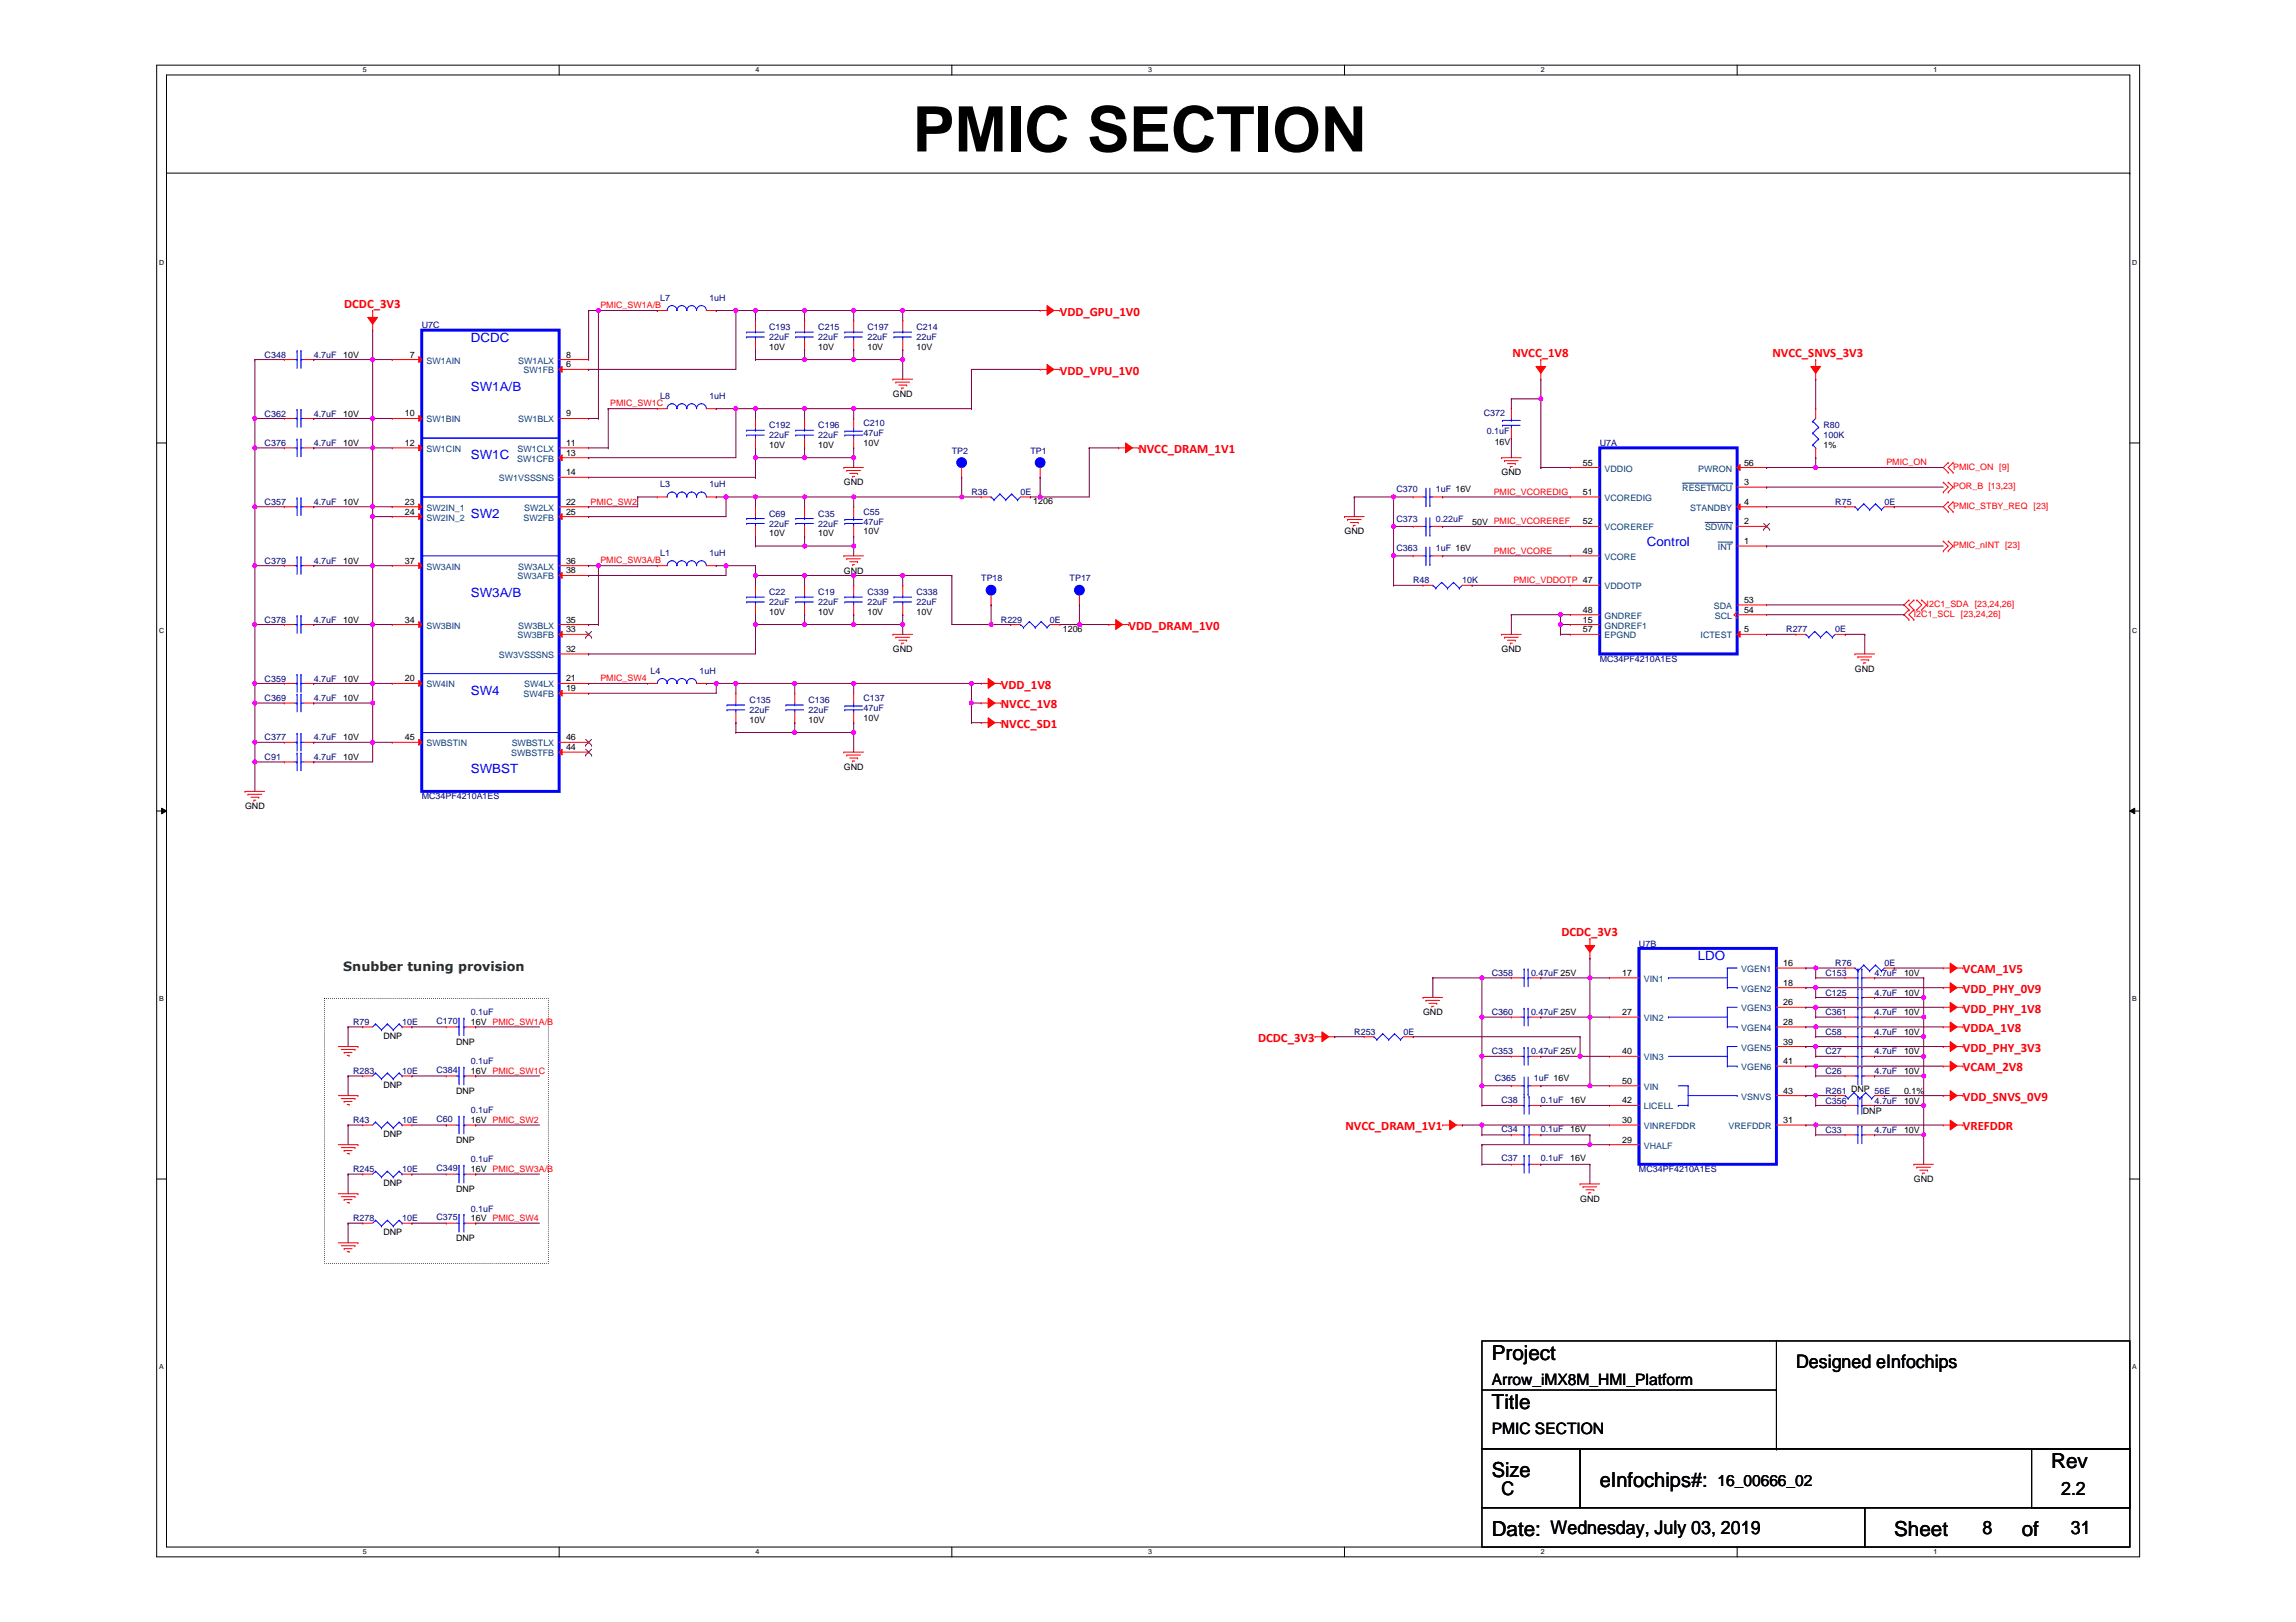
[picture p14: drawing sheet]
<svg xmlns="http://www.w3.org/2000/svg" width="297mm" height="210mm" viewBox="0 0 297 210" stroke-linecap="round" stroke-linejoin="round" font-family="sans-serif">
<defs><g id="words">
<text font-size="8.1" x="118.1" y="19.6">PMIC SECTION</text>
<g font-size="2.7">
<text x="193" y="175.9">Project</text>
<text x="193" y="182.3">Title</text>
<text x="193" y="191.2">Size</text>
<text x="265.4" y="189.9">Rev</text>
<text x="207" y="192.5">eInfochips#:</text>
<text x="193" y="198.8">Date: Wednesday, July 03, 2019</text>
<text x="245.1" y="198.8">Sheet</text>
<text x="261.6" y="198.8">of</text>
</g>
<g font-size="2.4">
<text x="232.4" y="177">Designed eInfochips</text>
<text x="194.3" y="193.5">C</text>
<text x="266.6" y="193.5">2.2</text>
<text x="256.5" y="198.6">8</text>
<text x="267.9" y="198.6">31</text>
</g>
<g font-size="2">
<text x="193" y="179.2">Arrow_iMX8M_HMI_Platform</text>
<text x="193" y="185.5">PMIC SECTION</text>
<text x="222.2" y="192.3">16_00666_02</text>
</g>
<g font-size="1.7" fill="#f00">
<text x="44.5" y="39.9">DCDC_3V3</text>
<text x="137.1" y="40.9">VDD_GPU_1V0</text>
<text x="195.7" y="46.2">NVCC_1V8</text>
<text x="229.3" y="46.2">NVCC_SNVS_3V3</text>
<text x="137.1" y="48.5">VDD_VPU_1V0</text>
<text x="147.3" y="58.6">NVCC_DRAM_1V1</text>
<text x="146" y="81.5">VDD_DRAM_1V0</text>
<text x="129.5" y="89.1">VDD_1V8</text>
<text x="129.5" y="91.7">NVCC_1V8</text>
<text x="129.5" y="94.2">NVCC_SD1</text>
<text x="202" y="121.1">DCDC_3V3</text>
<text x="253.9" y="126">VCAM_1V5</text>
<text x="253.9" y="128.5">VDD_PHY_0V9</text>
<text x="253.9" y="131">VDD_PHY_1V8</text>
<text x="162.8" y="134.8">DCDC_3V3</text>
<text x="253.9" y="133.6">VDDA_1V8</text>
<text x="253.9" y="136.1">VDD_PHY_3V3</text>
<text x="253.9" y="138.7">VCAM_2V8</text>
<text x="253.9" y="142.5">VDD_SNVS_0V9</text>
<text x="174.1" y="146.3">NVCC_DRAM_1V1</text>
<text x="253.9" y="146.3">VREFDDR</text>
</g>
<g font-size="1.7" fill="#00f">
<text x="60.9" y="44.2">DCDC</text>
<text x="60.9" y="50.6">SW1A/B</text>
<text x="60.9" y="59.5">SW1C</text>
<text x="60.9" y="67.1">SW2</text>
<text x="213.1" y="70.6">Control</text>
<text x="60.9" y="77.2">SW3A/B</text>
<text x="60.9" y="89.9">SW4</text>
<text x="60.9" y="100.1">SWBST</text>
<text x="219.7" y="124.2">LDO</text>
</g>
<text font-size="1.7" fill="#008000" x="44.4" y="125.7">Snubber tuning provision</text>
<g font-size="1.1" fill="#f00">
<text x="77.7" y="39.9">PMIC_SW1A/B</text>
<text x="78.9" y="52.6">PMIC_SW1C</text>
<text x="76.4" y="65.3">PMIC_SW2</text>
<text x="193.2" y="64">PMIC_VCOREDIG</text>
<text x="244" y="60.2">PMIC_ON</text>
<text x="252.7" y="63.3">POR_B [13,23]</text>
<text x="252.7" y="65.8">PMIC_STBY_REQ [23]</text>
<text x="252.7" y="60.8">PMIC_ON [9]</text>
<text x="193.2" y="71.6">PMIC_VCORE</text>
<text x="252.7" y="70.9">PMIC_nINT [23]</text>
<text x="77.7" y="72.9">PMIC_SW3A/B</text>
<text x="195.8" y="75.5">PMIC_VDDOTP 47</text>
<text x="247.6" y="79.8">I2C1_SCL [23,24,26]</text>
<text x="249.3" y="78.5">I2C1_SDA [23,24,26]</text>
<text x="77.7" y="88.2">PMIC_SW4</text>
</g>
<g font-size="1.1" fill="#000080">
<text x="85.4" y="38.9">L7</text>
<text x="91.8" y="38.9">1uH</text>
<text x="34.2" y="46.3">C348</text>
<text x="40.6" y="46.3">4.7uF</text>
<text x="54.6" y="42.5">U7C</text>
<text x="99.5" y="42.7">C193</text>
<text x="99.5" y="44">22uF</text>
<text x="105.9" y="42.7">C215</text>
<text x="105.9" y="44">22uF</text>
<text x="112.2" y="42.7">C197</text>
<text x="112.2" y="44">22uF</text>
<text x="118.6" y="42.7">C214</text>
<text x="118.6" y="44">22uF</text>
<text x="34.2" y="53.9">C362</text>
<text x="40.6" y="53.9">4.7uF</text>
<text x="85.4" y="51.6">L8</text>
<text x="91.8" y="51.6">1uH</text>
<text x="192" y="53.8">C372</text>
<text x="34.2" y="57.7">C376</text>
<text x="40.6" y="57.7">4.7uF</text>
<text x="99.5" y="55.4">C192</text>
<text x="99.5" y="56.7">22uF</text>
<text x="105.9" y="55.4">C196</text>
<text x="105.9" y="56.7">22uF</text>
<text x="111.7" y="55.2">C210</text>
<text x="111.7" y="56.5">47uF</text>
<text x="123.1" y="58.7">TP2</text>
<text x="133.3" y="58.7">TP1</text>
<text x="192.4" y="56.2">0.1uF</text>
<text x="207" y="57.7">U7A</text>
<text x="235.9" y="55.4">R80</text>
<text x="235.9" y="56.7">100K</text>
<text x="34.2" y="65.3">C357</text>
<text x="40.6" y="65.3">4.7uF</text>
<text x="85.4" y="63.1">L3</text>
<text x="91.8" y="63.1">1uH</text>
<text x="125.7" y="64.1">R36</text>
<text x="132" y="64.1">0E</text>
<text x="180.7" y="63.7">C370</text>
<text x="185.8" y="63.7">1uF 16V</text>
<text x="237.4" y="65.3">R75</text>
<text x="243.8" y="65.3">0E</text>
<text x="85.4" y="71.9">L1</text>
<text x="91.8" y="71.9">1uH</text>
<text x="99.5" y="66.9">C69</text>
<text x="99.5" y="68.1">22uF</text>
<text x="105.9" y="66.9">C35</text>
<text x="105.9" y="68.1">22uF</text>
<text x="111.7" y="66.6">C55</text>
<text x="111.7" y="67.9">47uF</text>
<text x="180.7" y="67.5">C373</text>
<text x="180.7" y="71.3">C363</text>
<text x="185.8" y="67.5">0.22uF</text>
<text x="185.8" y="71.3">1uF 16V</text>
<text x="34.2" y="73">C379</text>
<text x="40.6" y="73">4.7uF</text>
<text x="99.5" y="77">C22</text>
<text x="105.9" y="77">C19</text>
<text x="112.2" y="77">C339</text>
<text x="118.6" y="77">C338</text>
<text x="127" y="75.2">TP18</text>
<text x="138.4" y="75.2">TP17</text>
<text x="182.8" y="75.5">R48</text>
<text x="189.2" y="75.5">10K</text>
<text x="34.2" y="80.6">C378</text>
<text x="40.6" y="80.6">4.7uF</text>
<text x="99.5" y="78.3">22uF</text>
<text x="105.9" y="78.3">22uF</text>
<text x="112.2" y="78.3">22uF</text>
<text x="118.6" y="78.3">22uF</text>
<text x="129.5" y="80.6">R229</text>
<text x="135.8" y="80.6">0E</text>
<text x="231.1" y="81.9">R277</text>
<text x="237.4" y="81.9">0E</text>
<text x="34.2" y="88.2">C359</text>
<text x="40.6" y="88.2">4.7uF</text>
<text x="84.2" y="87.2">L4</text>
<text x="90.5" y="87.2">1uH</text>
<text x="207" y="85.7">MC34PF4210A1ES</text>
<text x="34.2" y="90.7">C369</text>
<text x="34.2" y="95.8">C377</text>
<text x="40.6" y="90.7">4.7uF</text>
<text x="40.6" y="95.8">4.7uF</text>
<text x="97" y="91">C135</text>
<text x="97" y="92.3">22uF</text>
<text x="104.6" y="91">C136</text>
<text x="104.6" y="92.3">22uF</text>
<text x="111.7" y="90.7">C137</text>
<text x="111.7" y="92">47uF</text>
<text x="34.2" y="98.4">C91</text>
<text x="40.6" y="98.4">4.7uF</text>
<text x="54.6" y="103.4">MC34PF4210A1ES</text>
<text x="212" y="122.5">U7B</text>
<text x="237.4" y="125">R76</text>
<text x="243.8" y="125">0E</text>
<text x="60.9" y="131.4">0.1uF</text>
<text x="193" y="131.4">C360</text>
<text x="193" y="126.3">C358</text>
<text x="198.1" y="131.4">0.47uF 25V</text>
<text x="198.1" y="126.3">0.47uF 25V</text>
<text x="236.2" y="128.8">C125</text>
<text x="236.2" y="131.4">C361</text>
<text x="236.2" y="126.3">C153</text>
<text x="242.5" y="128.8">4.7uF</text>
<text x="242.5" y="131.4">4.7uF</text>
<text x="242.5" y="126.3">4.7uF</text>
<text x="45.7" y="132.7">R79</text>
<text x="52" y="132.7">10E</text>
<text x="56.5" y="132.5">C170</text>
<text x="60.9" y="137.7">0.1uF</text>
<text x="175.2" y="133.9">R253</text>
<text x="181.6" y="133.9">0E</text>
<text x="193" y="136.5">C353</text>
<text x="198.1" y="136.5">0.47uF 25V</text>
<text x="236.2" y="133.9">C58</text>
<text x="236.2" y="136.5">C27</text>
<text x="242.5" y="133.9">4.7uF</text>
<text x="242.5" y="136.5">4.7uF</text>
<text x="45.7" y="139">R283</text>
<text x="52" y="139">10E</text>
<text x="56.5" y="138.9">C384</text>
<text x="193.4" y="139.9">C365</text>
<text x="194.3" y="142.7">C38</text>
<text x="198.5" y="139.9">1uF 16V</text>
<text x="199.3" y="142.7">0.1uF</text>
<text x="236.2" y="139">C26</text>
<text x="236.2" y="141.5">R261 DNP 56E</text>
<text x="236.2" y="142.8">C356</text>
<text x="242.5" y="139">4.7uF</text>
<text x="242.5" y="142.8">4.7uF</text>
<text x="45.7" y="145.4">R43</text>
<text x="52" y="145.4">10E</text>
<text x="56.5" y="145.2">C60</text>
<text x="60.9" y="144.1">0.1uF</text>
<text x="194.3" y="146.5">C34</text>
<text x="199.3" y="146.5">0.1uF</text>
<text x="236.2" y="146.6">C33</text>
<text x="242.5" y="146.6">4.7uF</text>
<text x="45.7" y="151.7">R245</text>
<text x="52" y="151.7">10E</text>
<text x="56.5" y="151.6">C349</text>
<text x="60.9" y="150.4">0.1uF</text>
<text x="194.3" y="150.3">C37</text>
<text x="199.3" y="150.3">0.1uF</text>
<text x="212" y="151.7">MC34PF4210A1ES</text>
<text x="45.7" y="158.1">R278</text>
<text x="52" y="158.1">10E</text>
<text x="56.5" y="157.9">C375</text>
<text x="60.9" y="156.8">0.1uF</text>
</g>
<g font-size="1.1">
<text x="44.4" y="46.3">10V</text>
<text x="53" y="46.3">7</text>
<text x="73.2" y="46.3">8</text>
<text x="73.2" y="47.5">6</text>
<text x="99.5" y="45.3">10V</text>
<text x="105.9" y="45.3">10V</text>
<text x="112.2" y="45.3">10V</text>
<text x="118.6" y="45.3">10V</text>
<text x="44.4" y="53.9">10V</text>
<text x="52.4" y="53.9">10</text>
<text x="73.2" y="53.9">9</text>
<text x="115.5" y="51.4">GND</text>
<text x="44.4" y="57.7">10V</text>
<text x="52.4" y="57.7">12</text>
<text x="73.2" y="59">13</text>
<text x="73.2" y="57.7">11</text>
<text x="99.5" y="58">10V</text>
<text x="105.9" y="58">10V</text>
<text x="111.7" y="57.7">10V</text>
<text x="193.4" y="57.6">16V</text>
<text x="235.9" y="58">1%</text>
<text x="44.4" y="65.3">10V</text>
<text x="52.4" y="65.3">23</text>
<text x="73.2" y="61.5">14</text>
<text x="73.2" y="65.3">22</text>
<text x="109.2" y="62.8">GND</text>
<text x="133.7" y="65.2">1206</text>
<text x="194.3" y="61.5">GND</text>
<text x="204.8" y="64.1">51</text>
<text x="204.8" y="60.2">55</text>
<text x="225.6" y="62.8">3</text>
<text x="225.6" y="65.3">4</text>
<text x="225.6" y="60.2">56</text>
<text x="52.4" y="66.6">24</text>
<text x="73.2" y="66.6">25</text>
<text x="99.5" y="69.4">10V</text>
<text x="105.9" y="69.4">10V</text>
<text x="111.7" y="69.2">10V</text>
<text x="173.9" y="69.2">GND</text>
<text x="190.4" y="67.9">50V PMIC_VCOREREF</text>
<text x="204.8" y="67.9">52</text>
<text x="204.8" y="71.7">49</text>
<text x="225.6" y="70.4">1</text>
<text x="225.6" y="67.9">2</text>
<text x="44.4" y="73">10V</text>
<text x="52.4" y="72.9">37</text>
<text x="73.2" y="74.2">38</text>
<text x="73.2" y="72.9">36</text>
<text x="109.2" y="74.2">GND</text>
<text x="44.4" y="80.6">10V</text>
<text x="52.4" y="80.6">34</text>
<text x="73.2" y="81.8">33</text>
<text x="73.2" y="80.6">35</text>
<text x="99.5" y="79.6">10V</text>
<text x="105.9" y="79.6">10V</text>
<text x="112.2" y="79.6">10V</text>
<text x="118.6" y="79.6">10V</text>
<text x="137.5" y="81.7">1206</text>
<text x="204.8" y="79.3">48</text>
<text x="204.8" y="81.8">57</text>
<text x="204.8" y="80.6">15</text>
<text x="225.6" y="81.8">5</text>
<text x="225.6" y="79.3">54</text>
<text x="225.6" y="78">53</text>
<text x="44.4" y="88.2">10V</text>
<text x="52.4" y="88.2">20</text>
<text x="73.2" y="84.4">32</text>
<text x="73.2" y="89.5">19</text>
<text x="73.2" y="88.2">21</text>
<text x="115.5" y="84.4">GND</text>
<text x="194.3" y="84.4">GND</text>
<text x="240" y="86.9">GND</text>
<text x="44.4" y="90.7">10V</text>
<text x="44.4" y="95.8">10V</text>
<text x="52.4" y="95.8">45</text>
<text x="73.2" y="95.8">46</text>
<text x="97" y="93.5">10V</text>
<text x="104.6" y="93.5">10V</text>
<text x="111.7" y="93.3">10V</text>
<text x="44.4" y="98.4">10V</text>
<text x="73.2" y="97.1">44</text>
<text x="109.2" y="99.6">GND</text>
<text x="31.7" y="104.7">GND</text>
<text x="230.7" y="125">16</text>
<text x="184.1" y="131.4">GND</text>
<text x="209.9" y="126.3">17</text>
<text x="209.9" y="131.4">27</text>
<text x="230.7" y="127.6">18</text>
<text x="230.7" y="130.1">26</text>
<text x="246.3" y="128.8">10V</text>
<text x="246.3" y="131.4">10V</text>
<text x="246.3" y="126.3">10V</text>
<text x="49.6" y="134.4">DNP</text>
<text x="59" y="135.2">DNP</text>
<text x="60.9" y="132.7">16V PMIC_SW1A/B</text>
<text x="209.9" y="136.4">40</text>
<text x="230.7" y="137.7">41</text>
<text x="230.7" y="132.6">28</text>
<text x="230.7" y="135.2">39</text>
<text x="246.3" y="133.9">10V</text>
<text x="246.3" y="136.5">10V</text>
<text x="49.6" y="140.8">DNP</text>
<text x="59" y="141.5">DNP</text>
<text x="60.9" y="139">16V PMIC_SW1C</text>
<text x="203.1" y="142.7">16V</text>
<text x="209.9" y="142.8">42</text>
<text x="209.9" y="140.3">50</text>
<text x="230.7" y="141.5">43</text>
<text x="246.3" y="139">10V</text>
<text x="246.3" y="141.5">0.1%</text>
<text x="246.3" y="142.8">10V</text>
<text x="49.6" y="147.1">DNP</text>
<text x="59" y="147.9">DNP</text>
<text x="60.9" y="145.4">16V PMIC_SW2</text>
<text x="203.1" y="146.5">16V</text>
<text x="209.9" y="147.9">29</text>
<text x="209.9" y="145.3">30</text>
<text x="230.7" y="145.3">31</text>
<text x="241" y="144.2">DNP</text>
<text x="246.3" y="146.6">10V</text>
<text x="49.6" y="153.5">DNP</text>
<text x="59" y="154.2">DNP</text>
<text x="60.9" y="151.7">16V PMIC_SW3A/B</text>
<text x="203.1" y="150.3">16V</text>
<text x="204.4" y="155.5">GND</text>
<text x="247.6" y="153">GND</text>
<text x="49.6" y="159.8">DNP</text>
<text x="59" y="160.6">DNP</text>
<text x="60.9" y="158.1">16V PMIC_SW4</text>
</g>
<g font-size="1.1" fill="#004080">
<text x="55.2" y="47">SW1AIN</text>
<text x="67" y="47">SW1ALX</text>
<text x="67.7" y="48.3">SW1FB</text>
<text x="55.2" y="58.5">SW1CIN</text>
<text x="55.2" y="54.7">SW1BIN</text>
<text x="66.9" y="59.7">SW1CFB</text>
<text x="67" y="58.5">SW1CLX</text>
<text x="67" y="54.7">SW1BLX</text>
<text x="64.5" y="62.3">SW1VSSSNS</text>
<text x="207.6" y="64.8">VCOREDIG</text>
<text x="207.6" y="61">VDDIO</text>
<text x="217.6" y="63.6">RESETMCU</text>
<text x="219.7" y="61">PWRON</text>
<text x="55.2" y="66.1">SW2IN_1</text>
<text x="55.2" y="67.4">SW2IN_2</text>
<text x="67.7" y="67.4">SW2FB</text>
<text x="67.8" y="66.1">SW2LX</text>
<text x="207.6" y="68.6">VCOREREF</text>
<text x="218.7" y="66.1">STANDBY</text>
<text x="220.6" y="68.6">SDWN</text>
<text x="222.3" y="71.2">INT</text>
<text x="55.2" y="73.7">SW3AIN</text>
<text x="67" y="75">SW3AFB</text>
<text x="67" y="73.7">SW3ALX</text>
<text x="207.6" y="76.3">VDDOTP</text>
<text x="207.6" y="72.4">VCORE</text>
<text x="55.2" y="81.3">SW3BIN</text>
<text x="67" y="82.6">SW3BFB</text>
<text x="67" y="81.3">SW3BLX</text>
<text x="207.6" y="80.1">GNDREF</text>
<text x="207.6" y="82.6">EPGND</text>
<text x="207.6" y="81.3">GNDREF1</text>
<text x="220" y="82.6">ICTEST</text>
<text x="221.7" y="78.8">SDA</text>
<text x="221.9" y="80.1">SCL</text>
<text x="55.2" y="89">SW4IN</text>
<text x="64.5" y="85.1">SW3VSSSNS</text>
<text x="67.8" y="89">SW4LX</text>
<text x="67.7" y="90.2">SW4FB</text>
<text x="55.2" y="96.6">SWBSTIN</text>
<text x="66.1" y="97.8">SWBSTFB</text>
<text x="66.2" y="96.6">SWBSTLX</text>
<text x="225.3" y="125.8">VGEN1</text>
<text x="212.7" y="127.1">VIN1</text>
<text x="225.3" y="128.3">VGEN2</text>
<text x="225.3" y="130.9">VGEN3</text>
<text x="212.7" y="137.2">VIN3</text>
<text x="212.7" y="132.1">VIN2</text>
<text x="225.3" y="133.4">VGEN4</text>
<text x="225.3" y="135.9">VGEN5</text>
<text x="212.7" y="143.6">LICELL</text>
<text x="212.7" y="141">VIN</text>
<text x="225.3" y="138.5">VGEN6</text>
<text x="225.3" y="142.3">VSNVS</text>
<text x="212.7" y="148.6">VHALF</text>
<text x="212.7" y="146.1">VINREFDDR</text>
<text x="223.6" y="146.1">VREFDDR</text>
</g>
<g font-size=".9">
<text x="46.9" y="9.4">5</text>
<text x="97.7" y="9.4">4</text>
<text x="148.5" y="9.4">3</text>
<text x="199.3" y="9.4">2</text>
<text x="250.1" y="9.4">1</text>
<text x="20.6" y="34.3">D</text>
<text x="275.9" y="34.3">D</text>
<text x="20.6" y="82">C</text>
<text x="275.9" y="82">C</text>
<text x="20.6" y="129.6">B</text>
<text x="275.9" y="129.6">B</text>
<text x="20.6" y="177.2">A</text>
<text x="275.9" y="177.2">A</text>
<text x="46.9" y="201.1">5</text>
<text x="97.7" y="201.1">4</text>
<text x="148.5" y="201.1">3</text>
<text x="199.3" y="201.1">2</text>
<text x="250.1" y="201.1">1</text>
</g>
</g></defs>
<path d="M20.3 8.4h256.5v193.1h-256.5zM21.5 9.7h254v190.5h-254z" fill="none" stroke="#000" stroke-width=".13"/>
<g fill="#fff">
<path d="M46.9 8.6h.5v1h-.5z"/>
<path d="M46.9 200.3h.5v1h-.5z"/>
</g>
<path d="M72.3 8.4v1.3M72.3 200.2v1.3" fill="none" stroke="#000" stroke-width=".13"/>
<g fill="#fff">
<path d="M97.7 8.6h.5v1h-.5z"/>
<path d="M97.7 200.3h.5v1h-.5z"/>
</g>
<path d="M123.1 8.4v1.3M123.1 200.2v1.3" fill="none" stroke="#000" stroke-width=".13"/>
<g fill="#fff">
<path d="M148.5 8.6h.5v1h-.5z"/>
<path d="M148.5 200.3h.5v1h-.5z"/>
</g>
<path d="M173.9 8.4v1.3M173.9 200.2v1.3" fill="none" stroke="#000" stroke-width=".13"/>
<g fill="#fff">
<path d="M199.3 8.6h.5v1h-.5z"/>
<path d="M199.3 200.3h.5v1h-.5z"/>
</g>
<path d="M224.7 8.4v1.3M224.7 200.2v1.3" fill="none" stroke="#000" stroke-width=".13"/>
<g fill="#fff">
<path d="M250.1 8.6h.5v1h-.5z"/>
<path d="M250.1 200.3h.5v1h-.5z"/>
<path d="M20.6 33.5h.6v1h-.6z"/>
<path d="M275.9 33.5h.6v1h-.6z"/>
<path d="M20.6 81.1h.6v1.1h-.6z"/>
<path d="M275.9 81.1h.6v1.1h-.6z"/>
</g>
<path d="M20.3 57.3h1.2M275.5 57.3h1.3" fill="none" stroke="#000" stroke-width=".13"/>
<g fill="#fff">
<path d="M20.6 128.8h.6v1h-.6z"/>
<path d="M275.9 128.8h.6v1h-.6z"/>
</g>
<path d="M20.3 105h1.2M20.9 104.6l.6 .4-.6 .3zM275.5 105l.7-.4v.7zM275.5 105h1.3" fill="none" stroke="#000" stroke-width=".13"/>
<path d="M20.9 104.6l.6 .4-.6 .3zM275.5 105l.7-.4v.7z" fill="#000"/>
<g fill="#fff">
<path d="M20.6 176.4h.6v1h-.6z"/>
<path d="M275.8 176.4h.7v1h-.7z"/>
</g>
<path d="M21.5 22.4h254M275.5 22.4h.1M20.3 152.6h1.2M275.5 152.6h1.3" fill="none" stroke="#000" stroke-width=".13"/>
<path d="M42 129.2h28.9v34.3h-28.9z" fill="none" stroke="#000" stroke-width=".13" stroke-dasharray="0 .3"/>
<path d="M234.9 49.1h.1M234.9 48.2v.9" fill="none" stroke="#f00" stroke-width=".13"/>
<path d="M234.3 47.4h1.2l-.6 .9z" fill-rule="evenodd" fill="#f00"/>
<g fill="none" stroke="#f00" stroke-width=".13">
<path d="M48.2 42.7h.1M48.2 41.8v.9M234.3 47.4h1.2l-.6 .9zM234.9 46.5h.1M234.9 46.5v1.4M173.9 66.9h.1M173.9 66.9h2.6M174.3 67.2h.1M174.3 67.2h1.8M174.7 67.6h1M175.1 68h.1M175.1 68h.2"/>
<path d="M175.7 67.6h.1"/>
</g>
<path d="M47.6 41.1h1.2l-.6 .9z" fill-rule="evenodd" fill="#f00"/>
<path d="M47.6 41.1h1.2l-.6 .9zM48.2 40.2h.1M48.2 40.2v1.4M134.6 40.2h.1M134.6 40.2h.9" fill="none" stroke="#f00" stroke-width=".13"/>
<path d="M135.5 39.5l.8 .7-.8 .6z" fill-rule="evenodd" fill="#f00"/>
<g fill="none" stroke="#f00" stroke-width=".13">
<path d="M135.5 39.5l.8 .7-.8 .6zM115.5 49.1h.1M115.5 49.1h2.6M115.9 49.5h.1M115.9 49.5h1.8M116.3 49.8h1M116.7 50.2h.1M116.7 50.2h.2M117.3 49.8h.1M134.6 47.8h.1M134.6 47.8h.9M135.7 40.2h1.4"/>
<path d="M137.1 40.2h.1M194.3 82.1h.1M194.3 82.1h2.5M194.6 82.5h.1M194.6 82.5h1.8M195 82.9h1M195.4 83.2h.1M195.4 83.2h.3M196 82.9h.1M240 84.6h.1M240 84.6h2.5M240.4 85h.1"/>
<path d="M240.4 85h1.7M240.7 85.4h1.1M241.1 85.8h.1M241.1 85.8h.3M241.8 85.4h.1"/>
</g>
<path d="M135.5 47.2l.8 .6-.8 .6z" fill-rule="evenodd" fill="#f00"/>
<g fill="none" stroke="#f00" stroke-width=".13">
<path d="M135.5 47.2l.8 .6-.8 .6zM135.7 47.8h1.4M137.1 47.8h.1M109.2 60.5h.1M109.2 60.5h2.5M109.6 60.9h.1M109.6 60.9h1.7M109.9 61.3h1M110.3 61.6h.1M110.3 61.6h.3M110.9 61.3h.1M205.7 124h.1"/>
<path d="M205.7 123.1v.9"/>
</g>
<path d="M205.1 122.4h1.2l-.6 .8z" fill-rule="evenodd" fill="#f00"/>
<path d="M144.7 58h.1M144.7 58h.9M205.1 122.4h1.2l-.6 .8zM205.7 121.5h.1M205.7 121.5v1.4" fill="none" stroke="#f00" stroke-width=".13"/>
<path d="M145.6 57.3l.9 .7-.9 .6z" fill-rule="evenodd" fill="#f00"/>
<path d="M145.6 57.3l.9 .7-.9 .6zM145.9 58h1.4M147.3 58h.1M251.4 125.3h.1M251.4 125.3h.9" fill="none" stroke="#f00" stroke-width=".13"/>
<path d="M252.3 124.6l.9 .7-.9 .6z" fill-rule="evenodd" fill="#f00"/>
<g fill="none" stroke="#f00" stroke-width=".13">
<path d="M184.1 129.1h.1M184.1 129.1h2.5M184.5 129.5h.1M184.5 129.5h1.8M184.9 129.8h1M185.2 130.2h.1M185.2 130.2h.3M185.9 129.8h.1M251.4 127.8h.1M251.4 127.8h.9M252.3 124.6l.9 .7-.9 .6zM252.6 125.3h1.4"/>
<path d="M254 125.3h.1"/>
</g>
<path d="M252.3 127.2l.9 .6-.9 .6z" fill-rule="evenodd" fill="#f00"/>
<g fill="none" stroke="#f00" stroke-width=".13">
<path d="M109.2 71.9h.1M109.2 71.9h2.5M109.6 72.3h.1M109.6 72.3h1.7M109.9 72.7h1M110.3 73.1h.1M110.3 73.1h.3M110.9 72.7h.1M251.4 130.4h.1M251.4 130.4h.9M252.3 127.2l.9 .6-.9 .6zM252.6 127.8h1.4"/>
<path d="M254 127.8h.1"/>
</g>
<path d="M252.3 129.7l.9 .7-.9 .6z" fill-rule="evenodd" fill="#f00"/>
<path d="M143.5 80.8h.1M143.5 80.8h.8M252.3 129.7l.9 .7-.9 .6zM252.6 130.4h1.4M254 130.4h.1" fill="none" stroke="#f00" stroke-width=".13"/>
<path d="M144.3 80.2l.9 .6-.9 .7z" fill-rule="evenodd" fill="#f00"/>
<path d="M144.3 80.2l.9 .6-.9 .7zM144.6 80.8h1.4M146 80.8h.1M251.4 132.9h.1M251.4 132.9h.9" fill="none" stroke="#f00" stroke-width=".13"/>
<path d="M252.3 132.3l.9 .6-.9 .6z" fill-rule="evenodd" fill="#f00"/>
<path d="M171.8 134.2h.9M172.7 134.2h.1M252.3 132.3l.9 .6-.9 .6zM252.6 132.9h1.4M254 132.9h.1" fill="none" stroke="#f00" stroke-width=".13"/>
<path d="M171 133.5l.9 .7-.9 .6z" fill-rule="evenodd" fill="#f00"/>
<path d="M170.1 134.2h.1M170.1 134.2h1.4M171 133.5l.9 .7-.9 .6zM251.4 135.4h.1M251.4 135.4h.9" fill="none" stroke="#f00" stroke-width=".13"/>
<path d="M252.3 134.8l.9 .6-.9 .7z" fill-rule="evenodd" fill="#f00"/>
<g fill="none" stroke="#f00" stroke-width=".13">
<path d="M115.5 82.1h.1M115.5 82.1h2.6M115.9 82.5h.1M115.9 82.5h1.8M116.3 82.9h1M116.7 83.2h.1M116.7 83.2h.2M117.3 82.9h.1M251.4 138h.1M251.4 138h.9M252.3 134.8l.9 .6-.9 .7zM252.6 135.4h1.4"/>
<path d="M254 135.4h.1"/>
</g>
<path d="M252.3 137.3l.9 .7-.9 .6z" fill-rule="evenodd" fill="#f00"/>
<path d="M252.3 137.3l.9 .7-.9 .6zM252.6 138h1.4M254 138h.1M251.4 141.8h.1M251.4 141.8h.9" fill="none" stroke="#f00" stroke-width=".13"/>
<path d="M252.3 141.1l.9 .7-.9 .6z" fill-rule="evenodd" fill="#f00"/>
<path d="M188.3 145.6h.9M189.2 145.6h.1M252.3 141.1l.9 .7-.9 .6zM252.6 141.8h1.4M254 141.8h.1" fill="none" stroke="#f00" stroke-width=".13"/>
<path d="M187.5 145l.9 .6-.9 .6z" fill-rule="evenodd" fill="#f00"/>
<path d="M186.6 145.6h.1M186.6 145.6h1.4M187.5 145l.9 .6-.9 .6zM251.4 145.6h.1M251.4 145.6h.9" fill="none" stroke="#f00" stroke-width=".13"/>
<path d="M252.3 145l.9 .6-.9 .6z" fill-rule="evenodd" fill="#f00"/>
<path d="M126.9 88.4h.1M126.9 88.4h.9M252.3 145l.9 .6-.9 .6zM252.6 145.6h1.4M254 145.6h.1" fill="none" stroke="#f00" stroke-width=".13"/>
<path d="M127.8 87.8l.9 .6-.9 .7z" fill-rule="evenodd" fill="#f00"/>
<path d="M126.9 91h.1M126.9 91h.9M127.8 87.8l.9 .6-.9 .7zM128.1 88.4h1.4M129.5 88.4h.1" fill="none" stroke="#f00" stroke-width=".13"/>
<path d="M127.8 90.3l.9 .7-.9 .6z" fill-rule="evenodd" fill="#f00"/>
<path d="M126.9 93.5h.1M126.9 93.5h.9M127.8 90.3l.9 .7-.9 .6zM128.1 91h1.4M129.5 91h.1" fill="none" stroke="#f00" stroke-width=".13"/>
<path d="M127.8 92.9l.9 .6-.9 .7z" fill-rule="evenodd" fill="#f00"/>
<g fill="none" stroke="#f00" stroke-width=".13">
<path d="M199.3 49.1h.1M199.3 48.2v.9M109.2 97.3h.1M109.2 97.3h2.5M109.6 97.7h.1M109.6 97.7h1.7M109.9 98.1h1M110.3 98.5h.1M110.3 98.5h.3M110.9 98.1h.1M127.8 92.9l.9 .6-.9 .7zM128.1 93.5h1.4"/>
<path d="M129.5 93.5h.1M31.7 102.4h.1M31.7 102.4h2.5M32.1 102.8h.1M32.1 102.8h1.8M32.5 103.2h1M32.8 103.6h.1M32.8 103.6h.3M33.5 103.2h.1M43.8 135.4h2.5M44.1 135.8h1.8M44.5 136.2h.1"/>
<path d="M44.5 136.2h1M44.9 136.6h.3M45.2 136.6h.1M45.9 135.8h.1M46.3 135.4h.1M43.8 141.8h2.5M43.8 148.1h2.5M43.8 154.5h2.5M44.1 142.2h1.8M44.1 148.5h1.8M44.1 154.9h1.8M44.5 142.5h.1"/>
<path d="M44.5 148.9h.1M44.5 155.2h.1M44.5 142.5h1M44.5 148.9h1M44.5 155.2h1M44.9 142.9h.3M44.9 149.3h.3M44.9 155.6h.3M45.2 142.9h.1M45.2 149.3h.1M45.2 155.6h.1M45.9 142.2h.1"/>
<path d="M45.9 148.5h.1M45.9 154.9h.1M46.3 141.8h.1M46.3 148.1h.1M46.3 154.5h.1M204.4 153.2h.1M204.4 153.2h2.6M204.8 153.6h.1M204.8 153.6h1.8M205.2 154h1M205.6 154.4h.1M205.6 154.4h.2"/>
<path d="M206.2 154h.1M247.6 150.7h.1M247.6 150.7h2.5M248 151.1h.1M248 151.1h1.8M248.4 151.4h1M248.7 151.8h.1M248.7 151.8h.3M249.4 151.4h.1M43.8 160.8h2.5M44.1 161.2h1.8M44.5 161.6h.1"/>
<path d="M44.5 161.6h1M44.9 162h.3M45.2 162h.1M45.9 161.2h.1M46.3 160.8h.1"/>
</g>
<path d="M198.7 47.4h1.3l-.7 .9z" fill-rule="evenodd" fill="#f00"/>
<g fill="none" stroke="#f00" stroke-width=".13">
<path d="M194.3 59.2h.1M194.3 59.2h2.5M194.6 59.6h.1M194.6 59.6h1.8M195 60h1M196 60h.1M198.7 47.4h1.3l-.7 .9zM199.3 46.5h.1M199.3 46.5v1.4M252 59.9h.1M252 59.9l-.6 .6 .6 .6M252.7 59.9h.1"/>
<path d="M252.7 59.9l-.7 .6 .7 .6M195.4 60.4h.1M195.4 60.4h.3M247 78.9h.1M247 77.6h.1M247 77.6l-.7 .7 .7 .6M247 78.9l-.7 .7 .7 .6M247.6 77.6h.1M247.6 78.9h.1M247.6 77.6l-.6 .7 .6 .6M247.6 78.9l-.6 .7 .6 .6M248 77.6h.1"/>
<path d="M248 78.9h.1M248 77.6l.6 .7-.6 .6M248.6 78.9h.1M248.6 77.6h.1M248.6 77.6l.7 .7-.7 .6M251.4 63.7h.1M251.4 62.4h.1M251.4 71.3h.1M251.4 70h.1M251.4 62.4l.6 .6-.6 .7M251.4 70l.6 .7-.6 .6M252 62.4h.1"/>
<path d="M252 63.7h.1M252 66.2h.1M252 64.9h.1M252 70h.1M252 71.3h.1M252 61.1h.1M252 62.4l.7 .6-.7 .7M252 64.9l-.6 .7 .6 .6M252 70l.7 .7-.7 .6M252.7 64.9h.1M252.7 66.2h.1M252.7 61.1h.1"/>
<path d="M252.7 64.9l-.7 .7 .7 .6M247 80.2h.1M247.6 80.2h.1M57.7 132.9h.1M57.7 132.9h1.3M60.3 132.9h1.2M61.5 132.9h.1"/>
</g>
<path d="M191.7 173.5h83.8v14h-83.8zM191.7 179.9h38.1M229.8 179.9h.1M229.8 173.5v14M191.7 187.5h12.7v7.6h-12.7zM191.7 195.1h49.6v5.1h-49.6zM204.4 187.5h71.1v7.6h-71.1zM229.8 187.5h.1M241.3 195.1h34.2v5.1h-34.2zM262.8 187.5h12.7v7.6h-12.7z" fill="none" stroke="#000" stroke-width=".13"/>
<path d="M59 132.9h.4M59.4 131.7h.1M59.4 132.9h.1M59.4 131.7v2.3M60 132.9h.1M60 131.7h.1M60 132.9h.3M60 131.7v2.3" fill="none" stroke="#00f" stroke-width=".13"/>
<circle cx="128.2" cy="76.4" r=".63" fill="#00f"/>
<g fill="none" stroke="#00f" stroke-width=".13">
<path d="M38.1 91h.3M38.4 89.8h.1M38.4 91h.1M38.4 89.8v2.3M38.9 89.8h.1M38.9 91h.1M38.9 89.8v2.3M38.9 91h.4M233.6 82.1h.1M233.6 82.1l.4 .4M234 82.5h.1M234.8 81.7h.1"/>
<path d="M234.8 81.7l.7 .8M234.8 81.7l-.8 .8M235.5 82.5h.1M236.3 81.7h.1M236.3 81.7l.8 .8M236.3 81.7l-.8 .8M237.1 82.5h.1M237.4 82.1l-.3 .4M48.6 132.5h.1M48.6 132.5l-.4 .4M48.6 132.5l.8 .8M49.4 133.3h.1"/>
<path d="M50.1 132.5h.1M50.1 132.5l-.7 .8M50.1 132.5l.8 .8M50.9 133.3h.1M51.6 132.5h.1M51.6 132.5l-.7 .8M51.6 132.5l.4 .4M52 132.9h.1M196.8 131.6h.4M197.2 130.5h.1M197.2 131.6h.1M197.2 130.5v2.3"/>
<path d="M197.7 130.5h.1M197.7 131.6h.1M197.7 130.5v2.3M197.7 131.6h.4M59 151.9h.4M59.4 150.8h.1M59.4 151.9h.1M59.4 150.8v2.3M60 151.9h.1M60 150.8h.1M60 151.9h.3M60 150.8v2.3"/>
<circle cx="128.2" cy="76.4" r=".63"/>
</g>
<g fill="none" stroke="#f00" stroke-width=".13">
<path d="M128.2 78.3h.1M128.2 77v1.3M36.8 91h.1M36.8 91h1.3M39.3 91h1.3M40.6 91h.1M232.4 82.1h.1M232.4 82.1h1.2M237.4 82.1h1.3M238.7 82.1h.1M46.9 132.9h.1M46.9 132.9h1.3"/>
<path d="M52 132.9h1.3M53.3 132.9h.1M195.5 131.6h.1M195.5 131.6h1.3M198.1 131.6h1.2M199.3 131.6h.1M57.7 151.9h.1M57.7 151.9h1.3M60.3 151.9h1.2M61.5 151.9h.1"/>
</g>
<circle cx="139.6" cy="76.4" r=".63" fill="#00f"/>
<g fill="none" stroke="#00f" stroke-width=".13">
<path d="M96.6 56.3h.1M96.6 55.7h.1M96.6 56.3h2.3M96.6 55.7h2.3M97.7 55.7h.1M97.7 56.3h.1M97.7 55.4v.3M97.7 56.3v.4M102.9 43.6h.1M102.9 43h.1M102.9 43.6h2.3M102.9 43h2.3"/>
<path d="M104.1 43h.1M104.1 43.6h.1M104.1 42.7v.3M104.1 43.6v.4M86.3 64.3a.63 .63 0 0 1 .6-.6 .63 .63 0 0 1 .7 .6 .63 .63 0 0 1 .6-.6 .63 .63 0 0 1 .6 .6h.1a.63 .63 0 0 1 .6-.6 .63 .63 0 0 1 .6 .6 .63 .63 0 0 1 .7-.6 .63 .63 0 0 1 .6 .6M85 88.4a.63 .63 0 0 1 .7-.6 .63 .63 0 0 1 .6 .6M86.3 88.4a.63 .63 0 0 1 .6-.6 .63 .63 0 0 1 .7 .6 .63 .63 0 0 1 .6-.6 .63 .63 0 0 1 .6 .6h.1a.63 .63 0 0 1 .6-.6 .63 .63 0 0 1 .6 .6M196.8 136.7h.4M197.2 135.6h.1M197.2 136.7h.1M197.2 135.6v2.2M197.2 139.4v2.3"/>
<path d="M197.7 135.6h.1M197.7 136.7h.1M197.7 136.7h.4M197.7 135.6v2.2M197.7 139.4v2.3M215.8 126.5h.1M215.8 131.6h.1M215.8 126.5h7.7M215.8 131.6h7.7M215.8 136.7h7.7M223.5 125.3h.1M223.5 127.8h.1"/>
<path d="M223.5 130.4h.1M223.5 132.9h.1M223.5 136.7h.1M223.5 135.4h.1M223.5 138h.1M223.5 127.8h1.2M223.5 125.3h1.2M223.5 125.3v2.5M223.5 130.4v2.5M223.5 135.4v2.6M223.5 132.9h1.2M223.5 130.4h1.2"/>
<path d="M223.5 135.4h1.2M223.5 138h1.2M224.7 127.8h.1M224.7 132.9h.1M224.7 138h.1M240 139.2h.4M240.4 138.1h.1M240.4 139.2h.1M240.4 138.1v2.3M240.9 138.1h.1M240.9 139.2h.1M240.9 138.1v2.3"/>
<path d="M240.9 139.2h.4M196.8 140.5h.4M197.2 141.7h.1M197.2 140.5h.1M197.7 141.7h.1M197.7 140.5h.1M197.7 140.5h.4M217.1 143.1h.1M217.1 140.5h1.3M217.1 143.1h1.3M218.4 140.5h.1M218.4 143.1h.1"/>
<path d="M218.4 140.5v2.6M218.4 141.8h6.3M224.7 141.8h.1"/>
<circle cx="139.6" cy="76.4" r=".63"/>
</g>
<g fill="none" stroke="#f00" stroke-width=".13">
<path d="M97.7 54.2h.1M97.7 58h.1M97.7 54.2v1.2M97.7 56.7v1.3M104.1 41.5h.1M104.1 45.3h.1M104.1 41.5v1.2M104.1 44v1.3M85 64.3h.1M85 64.3h1.3M91.4 64.3h1.3M92.7 64.3h.1"/>
<path d="M139.7 78.3h.1M139.7 77v1.3M83.8 88.4h.1M83.8 88.4h1.2M90.1 88.4h1.3M91.4 88.4h.1M195.5 136.7h.1M195.5 136.7h1.3M198.1 136.7h1.2M199.3 136.7h.1M208.2 136.7h.1M208.2 126.5h.1"/>
<path d="M208.2 131.6h.1M208.2 136.7h3.8M208.2 126.5h3.8M208.2 131.6h3.8M229.8 125.3h3.8M229.8 127.8h3.8M229.8 138h3.8M229.8 130.4h3.8M229.8 132.9h3.8M229.8 135.4h3.8M233.6 125.3h.1M233.6 127.8h.1"/>
<path d="M233.6 138h.1M233.6 130.4h.1M233.6 132.9h.1M233.6 135.4h.1M238.7 139.2h.1M238.7 139.2h1.3M241.3 139.2h1.2M242.5 139.2h.1M195.5 140.5h.1M195.5 140.5h1.3M198.1 140.5h1.2M199.3 140.5h.1"/>
<path d="M208.2 148.1h.1M208.2 145.6h.1M208.2 143.1h.1M208.2 140.5h.1M208.2 148.1h3.8M208.2 145.6h3.8M208.2 143.1h3.8M208.2 140.5h3.8M229.8 145.6h3.8M229.8 141.8h3.8M233.6 145.6h.1M233.6 141.8h.1"/>
</g>
<path d="M212 122.7h17.8v28h-17.8z" fill="none" stroke="#00f" stroke-width=".38"/>
<circle cx="124.4" cy="59.9" r=".63" fill="#00f"/>
<g fill="none" stroke="#00f" stroke-width=".13">
<path d="M38.1 46.5h.3M38.4 45.4h.1M38.4 46.5h.1M38.4 45.4v2.3M38.9 45.4h.1M38.9 46.5h.1M38.9 45.4v2.3M38.9 46.5h.4M102.9 77.9h.1M102.9 77.3h.1M102.9 77.9h2.3M102.9 77.3h2.3"/>
<path d="M104.1 77.3h.1M104.1 77.9h.1M104.1 77v.3M104.1 77.9v.4M185.4 75.7h.1M185.4 75.7l.4 .4M185.8 76.1h.1M186.5 75.4h.1M186.5 75.4l.8 .7M186.5 75.4l-.7 .7M187.3 76.1h.1M188 75.4h.1"/>
<path d="M188 75.4l.8 .7M188 75.4l-.7 .7M188.8 76.1h.1M189.2 75.7l-.4 .4M38.1 88.4h.3M38.4 87.3h.1M38.4 88.4h.1M38.4 87.3v2.3M38.9 87.3h.1M38.9 88.4h.1M38.9 87.3v2.3M38.9 88.4h.4"/>
<path d="M101.7 91.9h.1M101.7 91.2h.1M101.7 91.9h2.3M101.7 91.2h2.3M102.8 91.2h.1M102.8 91.9h.1M102.8 91v.2M102.8 91.9v.4M240 134.2h.4M240.4 133h.1M240.4 134.2h.1M240.4 133v2.3"/>
<path d="M240.9 133h.1M240.9 134.2h.1M240.9 133v2.3M240.9 134.2h.4M196.8 143.1h.4M197.2 141.9h.1M197.2 143.1h.1M197.2 141.9v2.3M197.8 143.1h.1M197.8 141.9h.1M197.8 143.1h.3M197.8 141.9v2.3"/>
<circle cx="124.4" cy="59.9" r=".63"/>
</g>
<g fill="none" stroke="#f00" stroke-width=".13">
<path d="M36.8 46.5h.1M36.8 46.5h1.3M39.3 46.5h1.3M40.6 46.5h.1M104.1 75.7h.1M104.1 79.6h.1M104.1 75.7v1.3M104.1 78.3v1.3M124.4 61.8h.1M124.4 60.5v1.3M184.1 75.7h.1M184.1 75.7h1.3"/>
<path d="M189.2 75.7h1.2M190.4 75.7h.1M36.8 88.4h.1M36.8 88.4h1.3M39.3 88.4h1.3M40.6 88.4h.1M102.8 89.7h.1M102.8 93.5h.1M102.8 89.7v1.3M102.8 92.3v1.2M238.7 134.2h.1M238.7 134.2h1.3"/>
<path d="M241.3 134.2h1.2M242.5 134.2h.1M195.5 143.1h.1M195.5 143.1h1.3M198.1 143.1h1.2M199.3 143.1h.1"/>
</g>
<circle cx="134.6" cy="59.9" r=".63" fill="#00f"/>
<g fill="none" stroke="#00f" stroke-width=".13">
<path d="M96.6 43.6h.1M96.6 43h.1M96.6 43.6h2.3M96.6 43h2.3M97.7 43h.1M97.7 43.6h.1M97.7 42.7v.3M97.7 43.6v.4M109.3 56.3h.1M109.3 55.8h.1M109.3 56.3h2.3M109.3 55.8h2.3"/>
<path d="M110.4 56.3h.1M110.4 55.8h.1M110.4 55.4v.4M110.4 56.3v.4M115.6 43.6h.1M115.6 43h.1M115.6 43.6h2.3M115.6 43h2.3M116.8 43h.1M116.8 43.6h.1M116.8 42.7v.3M116.8 43.6v.4"/>
<path d="M194.4 55h.1M194.4 54.4h.1M194.4 55h2.3M194.4 54.4h2.3M195.5 54.4h.1M195.5 55h.1M195.5 54.2v.2M195.5 55v.4M38.4 79.7h.1M38.4 79.7v2.3M38.9 79.7h.1M38.9 79.7v2.3"/>
<path d="M102.9 67.7h.1M102.9 67.1h.1M102.9 67.7h2.3M102.9 67.1h2.3M104.1 67.1h.1M104.1 67.7h.1M104.1 66.9v.2M104.1 67.7v.4M109.3 67.7h.1M109.3 67.2h.1M109.3 67.7h2.3M109.3 67.2h2.3"/>
<path d="M110.4 67.7h.1M110.4 67.2h.1M110.4 66.9v.3M110.4 67.7v.4M184.1 64.3h.4M184.5 65.5h.1M184.5 64.3h.1M184.5 63.2v2.3M185 65.5h.1M185 64.3h.1M185 63.2v2.3M185 64.3h.4"/>
<path d="M38.1 80.8h.3M38.4 80.8h.1M38.9 80.8h.1M38.9 80.8h.4M109.3 91.9h.1M109.3 91.4h.1M109.3 91.9h2.3M109.3 91.4h2.3M110.4 91.9h.1M110.4 91.4h.1M110.4 91v.4M110.4 91.9v.4"/>
<path d="M48.6 138.9h.1M48.6 138.9l-.4 .3M48.6 138.9l.8 .7M49.4 139.6h.1M50.1 138.9h.1M50.1 138.9l-.7 .7M50.1 138.9l.8 .7M50.9 139.6h.1M51.6 138.9h.1M51.6 138.9l-.7 .7M51.6 138.9l.4 .3M52 139.2h.1"/>
<path d="M240 129.1h.4M240.4 127.9h.1M240.4 129.1h.1M240.4 127.9v2.3M240.9 127.9h.1M240.9 129.1h.1M240.9 127.9v2.3M240.9 129.1h.4M59 145.6h.4M59.4 144.4h.1M59.4 145.6h.1M59.4 144.4v2.3"/>
<path d="M60 145.6h.1M60 144.4h.1M60 145.6h.3M60 144.4v2.3M196.8 146.9h.4M196.8 150.7h.4M197.2 145.7h.1M197.2 146.9h.1M197.2 149.5h.1M197.2 150.7h.1M197.2 145.7v2.3M197.2 149.5v2.3"/>
<path d="M197.8 146.9h.1M197.8 145.7h.1M197.8 150.7h.1M197.8 149.5h.1M197.8 146.9h.3M197.8 145.7v2.3M197.8 149.5v2.3M197.8 150.7h.3M238.7 141.8h.1M238.7 141.8l.4 .4M239.1 142.2h.1M239.9 141.4h.1"/>
<path d="M239.9 141.4l.7 .8M239.9 141.4l-.8 .8M240.6 142.2h.1M241.4 141.4h.1M241.4 141.4l.7 .8M241.4 141.4l-.8 .8M242.1 142.2h.1M242.5 141.8l-.4 .4"/>
<circle cx="134.6" cy="59.9" r=".63"/>
</g>
<g fill="none" stroke="#f00" stroke-width=".13">
<path d="M97.7 41.5h.1M97.7 45.3h.1M97.7 41.5v1.2M97.7 44v1.3M110.4 54.2h.1M110.4 58h.1M110.4 54.2v1.2M110.4 56.7v1.3M116.8 41.5h.1M116.8 45.3h.1M116.8 41.5v1.2M116.8 44v1.3"/>
<path d="M195.5 52.9h.1M195.5 56.7h.1M195.5 52.9v1.3M195.5 55.4v1.3M104.1 65.6h.1M104.1 69.4h.1M104.1 65.6v1.3M104.1 68.1v1.3M110.4 65.6h.1M110.4 69.4h.1M110.4 65.6v1.3M110.4 68.1v1.3"/>
<path d="M134.6 61.8h.1M134.6 60.5v1.3M182.8 64.3h.1M182.8 64.3h1.3M185.4 64.3h1.2M186.6 64.3h.1M36.8 80.8h.1M36.8 80.8h1.3M39.3 80.8h1.3M40.6 80.8h.1M110.4 89.7h.1M110.4 93.5h.1"/>
<path d="M110.4 89.7v1.3M110.4 92.3v1.2M46.9 139.2h.1M46.9 139.2h1.3M52 139.2h1.3M53.3 139.2h.1M238.7 129.1h.1M238.7 129.1h1.3M241.3 129.1h1.2M242.5 129.1h.1M57.7 145.6h.1M57.7 145.6h1.3"/>
<path d="M60.3 145.6h1.2M61.5 145.6h.1M195.5 146.9h.1M195.5 150.7h.1M195.5 146.9h1.3M195.5 150.7h1.3M198.1 146.9h1.2M198.1 150.7h1.2M199.3 146.9h.1M199.3 150.7h.1M237.4 141.8h.1M237.4 141.8h1.3"/>
<path d="M242.5 141.8h1.3M243.8 141.8h.1"/>
</g>
<path d="M207 58h17.7v26.6h-17.7z" fill="none" stroke="#00f" stroke-width=".38"/>
<path d="M225.1 81.7v.8l-.4-.4z" fill="#f00"/>
<g fill="none" stroke="#f00" stroke-width=".13">
<path d="M224.4 79.6h.1M224.4 79.6l.3 .3M224.7 79.9h.1M224.7 70.7h3.9M224.7 63h3.9M224.7 79.2l-.3 .4M224.7 79.6h3.9M224.7 78.3h3.9M224.7 68.1h3.9M228.6 70.7h.1M228.6 63h.1M228.6 79.6h.1"/>
<path d="M228.6 78.3h.1M228.6 68.1h.1M224.7 82.1h3.9M225.1 81.7v.8l-.4-.4zM228.6 82.1h.1"/>
</g>
<path d="M217.6 62.5h6.5M220.6 67.6h3.5M222.3 70.1h1.8M224.1 70.1h.1M224.1 62.5h.1M224.1 67.6h.1" fill="none" stroke="#004080" stroke-width=".13"/>
<path d="M228.2 68.5h.1M228.2 67.7l.7 .8M228.9 67.7l-.7 .8M228.9 68.5h.1" fill="none" stroke="#804000" stroke-width=".13"/>
<path d="M225.1 65.2v.8l-.4-.4z" fill="#f00"/>
<path d="M203.1 64.3h.1M203.1 68.1h.1M203.1 60.5h.1M203.1 75.7h.1M203.1 64.3h3.9M203.1 68.1h3.9M203.1 60.5h3.9M203.1 75.7h3.9M224.7 65.6h3.9M225.1 65.2v.8l-.4-.4zM228.6 65.6h.1" fill="none" stroke="#f00" stroke-width=".13"/>
<path d="M225.1 60.1v.8l-.4-.4z" fill="#f00"/>
<g fill="none" stroke="#f00" stroke-width=".13">
<path d="M36.8 58h.1M36.8 58h1.3M39.3 58h1.3M40.6 58h.1M85 52.9h.1M85 40.2h.1M85 52.9h1.3M85 40.2h1.3M91.4 52.9h1.3M91.4 40.2h1.3M92.7 52.9h.1M92.7 40.2h.1"/>
<path d="M104.1 54.2h.1M104.1 58h.1M104.1 54.2v1.2M104.1 56.7v1.3M110.4 41.5h.1M110.4 45.3h.1M110.4 41.5v1.2M110.4 44v1.3M234.9 52.9h.1M234.9 59.2h.1M234.9 52.9v1.3M234.9 58v1.2"/>
<path d="M36.8 73.2h.1M36.8 65.6h.1M36.8 73.2h1.3M36.8 65.6h1.3M39.3 73.2h1.3M39.3 65.6h1.3M40.6 73.2h.1M40.6 65.6h.1M85 73.2h.1M85 73.2h1.3M91.4 73.2h1.3M92.7 73.2h.1"/>
<path d="M97.7 75.7h.1M97.7 79.6h.1M97.7 75.7v1.3M97.7 78.3v1.3M110.4 75.7h.1M110.4 79.6h.1M110.4 75.7v1.3M110.4 78.3v1.3M116.8 75.7h.1M116.8 79.6h.1M116.8 75.7v1.3M116.8 78.3v1.3"/>
<path d="M126.9 64.3h.1M126.9 64.3h1.3M132 64.3h1.3M133.3 64.3h.1M182.8 68.1h.1M182.8 71.9h.1M182.8 71.9h1.3M182.8 68.1h1.3M185.4 71.9h1.2M185.4 68.1h1.2M186.6 68.1h.1M186.6 71.9h.1"/>
<path d="M203.1 71.9h.1M203.1 79.6h.1M203.1 71.9h3.9M203.1 79.6h3.9M224.7 60.5h3.9M225.1 60.1v.8l-.4-.4zM228.6 60.5h.1M238.7 65.6h.1M238.7 65.6h1.3M243.8 65.6h1.3M245.1 65.6h.1M36.8 98.6h.1"/>
<path d="M36.8 96.1h.1M36.8 98.6h1.3M36.8 96.1h1.3M39.3 98.6h1.3M39.3 96.1h1.3M40.6 98.6h.1M40.6 96.1h.1M95.2 89.7h.1M95.2 93.5h.1M95.2 89.7v1.3M95.2 92.3v1.2M130.8 80.8h.1"/>
<path d="M130.8 80.8h1.2M135.8 80.8h1.3M137.1 80.8h.1M203.1 82.1h.1M203.1 80.8h.1M203.1 82.1h3.9M203.1 80.8h3.9M57.7 139.2h.1M57.7 139.2h1.3M60.3 139.2h1.2M61.5 139.2h.1M176.5 134.2h.1"/>
<path d="M176.5 134.2h1.3M181.6 134.2h1.2M182.8 134.2h.1M195.5 126.5h.1M195.5 126.5h1.3M198.1 126.5h1.2M199.3 126.5h.1M238.7 136.7h.1M238.7 131.6h.1M238.7 126.5h.1M238.7 136.7h1.3M238.7 131.6h1.3"/>
<path d="M238.7 126.5h1.3M241.3 136.7h1.2M241.3 131.6h1.2M241.3 126.5h1.2M242.5 136.7h.1M242.5 131.6h.1M242.5 126.5h.1M46.9 145.6h.1M46.9 158.3h.1M46.9 151.9h.1M46.9 158.3h1.3M46.9 145.6h1.3"/>
<path d="M46.9 151.9h1.3M52 158.3h1.3M52 145.6h1.3M52 151.9h1.3M53.3 145.6h.1M53.3 158.3h.1M53.3 151.9h.1M57.7 158.3h.1M57.7 158.3h1.3M60.3 158.3h1.2M61.5 158.3h.1M238.7 143.1h.1"/>
<path d="M238.7 146.9h.1M238.7 143.1h1.3M238.7 146.9h1.3M241.3 143.1h1.2M241.3 146.9h1.2M242.5 143.1h.1M242.5 146.9h.1"/>
</g>
<g fill="none" stroke="#00f" stroke-width=".13">
<path d="M38.1 58h.3M38.4 56.8h.1M38.4 58h.1M38.4 56.8v2.3M38.9 56.8h.1M38.9 58h.1M38.9 56.8v2.3M38.9 58h.4M54.6 42.7h17.7v14h-17.7zM54.6 56.7h17.7v7.6h-17.7zM86.3 52.9a.63 .63 0 0 1 .6-.7 .63 .63 0 0 1 .7 .7 .63 .63 0 0 1 .6-.7 .63 .63 0 0 1 .6 .7h.1a.63 .63 0 0 1 .6-.7 .63 .63 0 0 1 .6 .7 .63 .63 0 0 1 .7-.7 .63 .63 0 0 1 .6 .7M86.3 40.2a.63 .63 0 0 1 .6-.7 .63 .63 0 0 1 .7 .7 .63 .63 0 0 1 .6-.7 .63 .63 0 0 1 .6 .7h.1a.63 .63 0 0 1 .6-.7 .63 .63 0 0 1 .6 .7 .63 .63 0 0 1 .7-.7 .63 .63 0 0 1 .6 .7"/>
<path d="M102.9 56.3h.1M102.9 55.7h.1M102.9 56.3h2.3M102.9 55.7h2.3M104.1 55.7h.1M104.1 56.3h.1M104.1 55.4v.3M104.1 56.3v.4M109.3 43.6h.1M109.3 43h.1M109.3 43.6h2.3M109.3 43h2.3"/>
<path d="M110.4 43h.1M110.4 43.6h.1M110.4 42.7v.3M110.4 43.6v.4M234.5 54.5h.1M234.5 56.1h.1M234.5 57.6h.1M234.5 54.5l.8 .8M234.5 56.1l.8 .7M234.5 57.6l.4 .4M234.9 58h.1M234.9 54.2l-.4 .3"/>
<path d="M235.3 55.3h.1M235.3 56.8h.1M235.3 55.3l-.8 .8M235.3 56.8l-.8 .8M38.1 73.2h.3M38.1 65.6h.3M38.4 72.1h.1M38.4 73.2h.1M38.4 64.4h.1M38.4 65.6h.1M38.4 64.4v2.3M38.4 72.1v2.2"/>
<path d="M38.9 72.1h.1M38.9 73.2h.1M38.9 64.4h.1M38.9 65.6h.1M38.9 64.4v2.3M38.9 72.1v2.2M38.9 73.2h.4M38.9 65.6h.4M54.6 64.3h17.7v7.6h-17.7zM86.3 73.2a.63 .63 0 0 1 .6-.6 .63 .63 0 0 1 .7 .6 .63 .63 0 0 1 .6-.6 .63 .63 0 0 1 .6 .6h.1a.63 .63 0 0 1 .6-.6 .63 .63 0 0 1 .6 .6 .63 .63 0 0 1 .7-.6 .63 .63 0 0 1 .6 .6M96.6 77.9h.1M96.6 77.3h.1"/>
<path d="M96.6 77.9h2.3M96.6 77.3h2.3M97.7 77.3h.1M97.7 77.9h.1M97.7 77v.3M97.7 77.9v.4M109.3 77.9h.1M109.3 77.3h.1M109.3 77.9h2.3M109.3 77.3h2.3M110.4 77.3h.1M110.4 77.9h.1"/>
<path d="M110.4 77v.3M110.4 77.9v.4M115.6 77.9h.1M115.6 77.3h.1M115.6 77.9h2.3M115.6 77.3h2.3M116.8 77.3h.1M116.8 77.9h.1M116.8 77v.3M116.8 77.9v.4M128.2 64.3h.1M128.2 64.3l.4 .4"/>
<path d="M128.6 64.7h.1M129.4 63.9h.1M129.4 63.9l.7 .8M129.4 63.9l-.8 .8M130.1 64.7h.1M130.9 63.9h.1M130.9 63.9l.7 .8M130.9 63.9l-.8 .8M131.6 64.7h.1M132 64.3l-.4 .4M184.1 68.1h.4M184.1 71.9h.4"/>
<path d="M184.5 69.3h.1M184.5 68.1h.1M184.5 73.1h.1M184.5 71.9h.1M184.5 67v2.3M184.5 70.8v2.3M185 69.3h.1M185 68.1h.1M185 73.1h.1M185 71.9h.1M185 67v2.3M185 70.8v2.3"/>
<path d="M185 68.1h.4M185 71.9h.4M240 65.6h.1M240 65.6l.4 .4M240.4 66h.1M241.1 65.2h.1M241.1 65.2l.8 .8M241.1 65.2l-.7 .8M241.9 66h.1M242.6 65.2h.1M242.6 65.2l.8 .8M242.6 65.2l-.7 .8"/>
<path d="M243.4 66h.1M243.8 65.6l-.4 .4M38.1 98.6h.3M38.1 96.1h.3M38.4 97.5h.1M38.4 98.6h.1M38.4 94.9h.1M38.4 96.1h.1M38.4 94.9v2.3M38.4 97.5v2.2M38.9 97.5h.1M38.9 98.6h.1"/>
<path d="M38.9 94.9h.1M38.9 96.1h.1M38.9 94.9v2.3M38.9 97.5v2.2M38.9 98.6h.4M38.9 96.1h.4M54.6 87.2h17.7v7.6h-17.7zM54.6 94.8h17.7v7.6h-17.7zM94.1 91.9h.1M94.1 91.2h.1M94.1 91.9h2.2M94.1 91.2h2.2"/>
<path d="M95.2 91.2h.1M95.2 91.9h.1M95.2 91v.2M95.2 91.9v.4M132 80.8h.1M132 80.8l.4 .4M132.4 81.2h.1M133.2 80.4h.1M133.2 80.4l.7 .8M133.2 80.4l-.8 .8M133.9 81.2h.1M134.7 80.4h.1"/>
<path d="M134.7 80.4l.8 .8M134.7 80.4l-.8 .8M135.5 81.2h.1M135.8 80.8l-.3 .4M59 139.2h.4M59.4 138.1h.1M59.4 139.2h.1M59.4 138.1v2.3M60 139.2h.1M60 138.1h.1M60 138.1v2.3M60 139.2h.3"/>
<path d="M177.8 134.2h.1M177.8 134.2l.3 .3M178.1 134.5h.1M178.9 133.8h.1M178.9 133.8l.8 .7M178.9 133.8l-.8 .7M179.7 134.5h.1M180.4 133.8h.1M180.4 133.8l.8 .7M180.4 133.8l-.7 .7M181.2 134.5h.1M181.6 134.2l-.4 .3"/>
<path d="M196.8 126.5h.4M197.2 125.4h.1M197.2 126.5h.1M197.2 125.4v2.3M197.7 125.4h.1M197.7 126.5h.1M197.7 126.5h.4M197.7 125.4v2.3M240 136.7h.4M240 131.6h.4M240 126.5h.4M240.4 135.6h.1"/>
<path d="M240.4 136.7h.1M240.4 130.5h.1M240.4 131.6h.1M240.4 125.4h.1M240.4 126.5h.1M240.4 125.4v2.3M240.4 130.5v2.3M240.4 135.6v2.2M240.9 135.6h.1M240.9 136.7h.1M240.9 130.5h.1M240.9 131.6h.1"/>
<path d="M240.9 125.4h.1M240.9 126.5h.1M240.9 125.4v2.3M240.9 130.5v2.3M240.9 135.6v2.2M240.9 136.7h.4M240.9 131.6h.4M240.9 126.5h.4M48.6 145.2h.1M48.6 157.9h.1M48.6 151.6h.1M48.6 145.2l-.4 .4"/>
<path d="M48.6 145.2l.8 .8M48.6 157.9l-.4 .4M48.6 157.9l.8 .8M48.6 151.6l-.4 .3M48.6 151.6l.8 .7M49.4 146h.1M49.4 158.7h.1M49.4 152.3h.1M50.1 145.2h.1M50.1 157.9h.1M50.1 151.6h.1M50.1 145.2l-.7 .8"/>
<path d="M50.1 145.2l.8 .8M50.1 157.9l-.7 .8M50.1 157.9l.8 .8M50.1 151.6l-.7 .7M50.1 151.6l.8 .7M50.9 146h.1M50.9 158.7h.1M50.9 152.3h.1M51.6 145.2h.1M51.6 157.9h.1M51.6 151.6h.1M51.6 145.2l-.7 .8"/>
<path d="M51.6 145.2l.4 .4M51.6 157.9l-.7 .8M51.6 157.9l.4 .4M51.6 151.6l-.7 .7M51.6 151.6l.4 .3M52 145.6h.1M52 158.3h.1M52 151.9h.1M59 158.3h.4M59.4 157.1h.1M59.4 158.3h.1M59.4 157.1v2.3"/>
<path d="M60 158.3h.1M60 157.1h.1M60 158.3h.3M60 157.1v2.3M240 143.1h.4M240 146.9h.4M240.4 141.9h.1M240.4 143.1h.1M240.4 145.7h.1M240.4 146.9h.1M240.4 141.9v2.3M240.4 145.7v2.3"/>
<path d="M240.9 141.9h.1M240.9 143.1h.1M240.9 145.7h.1M240.9 146.9h.1M240.9 141.9v2.3M240.9 145.7v2.3M240.9 143.1h.4M240.9 146.9h.4"/>
</g>
<path d="M54.6 42.7h17.7v59.7h-17.7z" fill="none" stroke="#00f" stroke-width=".38"/>
<path d="M54.2 57.6l.4 .4-.4 .3z" fill="#f00"/>
<path d="M50.8 58h.1M50.8 58h3.8M54.2 57.6l.4 .4-.4 .3zM72.3 61.8h3.9M76.2 61.8h.1" fill="none" stroke="#f00" stroke-width=".13"/>
<path d="M54.2 65.2l.4 .4-.4 .4z" fill="#f00"/>
<path d="M50.8 65.6h.1M50.8 65.6h3.8M54.2 65.2l.4 .4-.4 .4z" fill="none" stroke="#f00" stroke-width=".13"/>
<path d="M72.3 74.5l.4-.4v.8z" fill="#f00"/>
<path d="M72.3 74.5l.4-.4v.8zM72.3 74.5h3.9M76.2 74.5h.1" fill="none" stroke="#f00" stroke-width=".13"/>
<path d="M54.2 72.8l.4 .4-.4 .4z" fill="#f00"/>
<path d="M50.8 73.2h.1M50.8 73.2h3.8M54.2 72.8l.4 .4-.4 .4zM72.3 73.2h3.9M76.2 73.2h.1" fill="none" stroke="#f00" stroke-width=".13"/>
<path d="M72.7 81.7v.8l-.4-.4z" fill="#f00"/>
<path d="M72.3 82.1h3.9M72.7 81.7v.8l-.4-.4zM76.2 82.1h.1" fill="none" stroke="#f00" stroke-width=".13"/>
<path d="M75.8 82.5h.1M75.8 81.7l.7 .8M76.5 81.7l-.7 .8M76.5 82.5h.1" fill="none" stroke="#804000" stroke-width=".13"/>
<path d="M54.2 80.4l.4 .4-.4 .4z" fill="#f00"/>
<path d="M50.8 80.8h.1M50.8 80.8h3.8M54.2 80.4l.4 .4-.4 .4zM72.3 80.8h3.9M72.3 84.6h3.9M76.2 80.8h.1M76.2 84.6h.1" fill="none" stroke="#f00" stroke-width=".13"/>
<path d="M72.7 89.3v.8l-.4-.4z" fill="#f00"/>
<path d="M72.3 89.7h3.9M72.7 89.3v.8l-.4-.4zM76.2 89.7h.1" fill="none" stroke="#f00" stroke-width=".13"/>
<path d="M54.2 88.1l.4 .3-.4 .4z" fill="#f00"/>
<path d="M50.8 88.4h.1M50.8 88.4h3.8M54.2 88.1l.4 .3-.4 .4z" fill="none" stroke="#f00" stroke-width=".13"/>
<path d="M72.7 97v.7l-.4-.4z" fill="#f00"/>
<path d="M72.3 97.3h3.9M72.7 97v.7l-.4-.4zM76.2 97.3h.1" fill="none" stroke="#f00" stroke-width=".13"/>
<path d="M75.8 97.7h.1M75.8 97l.7 .7M76.5 97l-.7 .7M76.5 97.7h.1" fill="none" stroke="#804000" stroke-width=".13"/>
<path d="M54.2 95.7l.4 .4-.4 .3z" fill="#f00"/>
<path d="M50.8 96.1h.1M50.8 96.1h3.8M54.2 95.7l.4 .4-.4 .3zM72.3 96.1h3.9M76.2 96.1h.1" fill="none" stroke="#f00" stroke-width=".13"/>
<path d="M75.8 96.5h.1M75.8 95.7l.7 .8M76.5 95.7l-.7 .8M76.5 96.5h.1" fill="none" stroke="#804000" stroke-width=".13"/>
<path d="M54.2 46.2l.4 .3-.4 .4z" fill="#f00"/>
<path d="M50.8 46.5h.1M50.8 46.5h3.8M54.2 46.2l.4 .3-.4 .4zM72.3 46.5h3.9M76.2 46.5h.1" fill="none" stroke="#f00" stroke-width=".13"/>
<path d="M54.2 53.8l.4 .4-.4 .3z" fill="#f00"/>
<path d="M50.8 54.2h.1M50.8 54.2h3.8M54.2 53.8l.4 .4-.4 .3zM72.3 54.2h3.9M76.2 54.2h.1" fill="none" stroke="#f00" stroke-width=".13"/>
<path d="M72.3 59.2l.4-.3v.7z" fill="#f00"/>
<path d="M72.3 59.2l.4-.3v.7zM72.3 59.2h3.9M72.3 58h3.9M76.2 59.2h.1M76.2 58h.1" fill="none" stroke="#f00" stroke-width=".13"/>
<path d="M72.7 47.4v.8l-.4-.4z" fill="#f00"/>
<path d="M72.3 47.8h3.9M72.7 47.4v.8l-.4-.4zM76.2 47.8h.1" fill="none" stroke="#f00" stroke-width=".13"/>
<path d="M72.7 66.5v.7l-.4-.3z" fill="#f00"/>
<path d="M72.3 66.9h3.9M72.3 65.6h3.9M72.7 66.5v.7l-.4-.3zM76.2 66.9h.1M76.2 65.6h.1M72.3 88.4h3.9M76.2 88.4h.1" fill="none" stroke="#f00" stroke-width=".13"/>
<path d="M54.2 66.5l.4 .4-.4 .3z" fill="#f00"/>
<g fill="none" stroke="#f00" stroke-width=".13">
<path d="M36.8 54.2h.1M36.8 54.2h1.3M39.3 54.2h1.3M40.6 54.2h.1M50.8 66.9h.1M50.8 66.9h3.8M54.2 66.5l.4 .4-.4 .3zM97.7 65.6h.1M97.7 69.4h.1M97.7 65.6v1.3M97.7 68.1v1.3M238.7 125.3h.1"/>
<path d="M238.7 125.3h1.3M243.8 125.3h1.3M245.1 125.3h.1"/>
</g>
<g fill="none" stroke="#00f" stroke-width=".13">
<path d="M38.1 54.2h.3M38.4 53h.1M38.4 54.2h.1M38.4 53v2.3M38.9 53h.1M38.9 54.2h.1M38.9 53v2.3M38.9 54.2h.4M96.6 67.7h.1M96.6 67.1h.1M96.6 67.7h2.3M96.6 67.1h2.3"/>
<path d="M97.7 67.1h.1M97.7 67.7h.1M97.7 66.9v.2M97.7 67.7v.4M240 125.3h.1M240 125.3l.4 .4M240.4 125.7h.1M241.1 124.9h.1M241.1 124.9l.8 .8M241.1 124.9l-.7 .8M241.9 125.7h.1M242.6 124.9h.1"/>
<path d="M242.6 124.9l.8 .8M242.6 124.9l-.7 .8M243.4 125.7h.1M243.8 125.3l-.4 .4"/>
</g>
<path d="M234.9 49.1h.1M234.9 59.2h.1M234.9 49.1v3.8M234.9 59.2v1.3M199.3 60.5h.1M199.3 60.5h3.8M228.6 60.5h.1M228.6 60.5h22.8M234.9 60.5h.1" fill="none" stroke="#800040" stroke-width=".13"/>
<circle cx="234.9" cy="60.5" r=".25" fill="#f0f"/>
<circle cx="234.9" cy="60.5" r=".25" fill="none" stroke="#f0f" stroke-width=".13"/>
<path d="M175.2 64.3h.1M175.2 64.3h7.6M180.3 64.3h.1M180.3 64.3v3.8M228.6 63h.1M228.6 63h22.8" fill="none" stroke="#800040" stroke-width=".13"/>
<circle cx="180.3" cy="64.3" r=".25" fill="#f0f"/>
<circle cx="180.3" cy="64.3" r=".25" fill="none" stroke="#f0f" stroke-width=".13"/>
<path d="M180.3 68.1h.1M180.3 68.1h2.5M186.6 64.3h.1M186.6 64.3h16.5M228.6 65.6h.1M228.6 65.6h10.1M245.1 65.6h.1M245.1 65.6h6.3" fill="none" stroke="#800040" stroke-width=".13"/>
<circle cx="180.3" cy="68.1" r=".25" fill="#f0f"/>
<circle cx="180.3" cy="68.1" r=".25" fill="none" stroke="#f0f" stroke-width=".13"/>
<path d="M180.3 68.1h.1M180.3 71.9h.1M180.3 68.1v7.6M180.3 71.9h2.5M186.6 68.1h.1M186.6 68.1h16.5M228.6 70.7h.1M228.6 70.7h22.8" fill="none" stroke="#800040" stroke-width=".13"/>
<circle cx="180.3" cy="71.9" r=".25" fill="#f0f"/>
<circle cx="180.3" cy="71.9" r=".25" fill="none" stroke="#f0f" stroke-width=".13"/>
<path d="M48.2 42.7h.1M48.2 42.7v3.8M186.6 71.9h.1M186.6 71.9h16.5" fill="none" stroke="#800040" stroke-width=".13"/>
<circle cx="48.2" cy="46.5" r=".25" fill="#f0f"/>
<circle cx="48.2" cy="46.5" r=".25" fill="none" stroke="#f0f" stroke-width=".13"/>
<g fill="none" stroke="#800040" stroke-width=".13">
<path d="M33 46.5h.1M33 54.2h.1M33 46.5h3.8M33 46.5v7.7M40.6 46.5h.1M40.6 46.5h10.2M48.2 46.5h.1M48.2 54.2h.1M48.2 46.5v7.7M92.7 40.2h.1M92.7 40.2h2.5M95.2 40.2h.1"/>
<path d="M95.2 40.2v7.6M180.3 75.7h.1M180.3 75.7h3.8M190.4 75.7h.1M190.4 75.7h12.7"/>
</g>
<circle cx="95.2" cy="40.2" r=".25" fill="#f0f"/>
<circle cx="95.2" cy="40.2" r=".25" fill="none" stroke="#f0f" stroke-width=".13"/>
<path d="M95.2 40.2h.1M95.2 40.2h8.9M97.7 40.2h.1M97.7 40.2v1.3" fill="none" stroke="#800040" stroke-width=".13"/>
<circle cx="104.1" cy="40.2" r=".25" fill="#f0f"/>
<circle cx="104.1" cy="40.2" r=".25" fill="none" stroke="#f0f" stroke-width=".13"/>
<circle cx="97.7" cy="40.2" r=".25" fill="#f0f"/>
<circle cx="97.7" cy="40.2" r=".25" fill="none" stroke="#f0f" stroke-width=".13"/>
<path d="M104.1 40.2h.1M104.1 40.2h6.3M104.1 40.2v1.3M110.4 40.2h.1M110.4 40.2v1.3" fill="none" stroke="#800040" stroke-width=".13"/>
<circle cx="110.4" cy="40.2" r=".25" fill="#f0f"/>
<circle cx="110.4" cy="40.2" r=".25" fill="none" stroke="#f0f" stroke-width=".13"/>
<path d="M76.2 47.8h.1M76.2 47.8h19M110.4 40.2h.1M110.4 40.2h6.4M116.8 40.2h.1M116.8 40.2v1.3M195.5 79.6h.1M195.5 79.6v2.5M195.5 79.6h6.4M228.6 78.3h17.7M246.3 78.3h.1" fill="none" stroke="#800040" stroke-width=".13"/>
<circle cx="201.9" cy="79.5" r=".25" fill="#f0f"/>
<circle cx="201.9" cy="79.5" r=".25" fill="none" stroke="#f0f" stroke-width=".13"/>
<path d="M201.9 79.6h.1M201.9 79.6h1.2M201.9 79.6v2.5M228.6 79.6h17.7M246.3 79.6h.1M201.9 80.8h.1M201.9 80.8h1.2" fill="none" stroke="#800040" stroke-width=".13"/>
<circle cx="201.9" cy="80.8" r=".25" fill="#f0f"/>
<circle cx="201.9" cy="80.8" r=".25" fill="none" stroke="#f0f" stroke-width=".13"/>
<path d="M97.7 45.3h.1M97.7 45.3v1.2M104.1 45.3h.1M104.1 45.3v1.2" fill="none" stroke="#800040" stroke-width=".13"/>
<circle cx="104.1" cy="46.5" r=".25" fill="#f0f"/>
<circle cx="104.1" cy="46.5" r=".25" fill="none" stroke="#f0f" stroke-width=".13"/>
<path d="M110.4 45.3h.1M110.4 45.3v1.2" fill="none" stroke="#800040" stroke-width=".13"/>
<circle cx="110.4" cy="46.5" r=".25" fill="#f0f"/>
<circle cx="110.4" cy="46.5" r=".25" fill="none" stroke="#f0f" stroke-width=".13"/>
<path d="M116.8 45.3h.1M116.8 45.3v1.2" fill="none" stroke="#800040" stroke-width=".13"/>
<circle cx="116.8" cy="46.5" r=".25" fill="#f0f"/>
<circle cx="116.8" cy="46.5" r=".25" fill="none" stroke="#f0f" stroke-width=".13"/>
<g fill="none" stroke="#800040" stroke-width=".13">
<path d="M33 54.2h.1M33 54.2h3.8M33 54.2v3.8M97.7 46.5h.1M97.7 46.5h19.1M104.1 46.5h.1M110.4 46.5h.1M201.9 82.1h.1M201.9 82.1h1.2M228.6 82.1h.1M228.6 82.1h3.8M238.7 82.1h.1"/>
<path d="M238.7 82.1h2.6M241.3 82.1h.1M241.3 82.1v2.5"/>
</g>
<circle cx="33" cy="58" r=".25" fill="#f0f"/>
<circle cx="33" cy="58" r=".25" fill="none" stroke="#f0f" stroke-width=".13"/>
<circle cx="33" cy="54.1" r=".25" fill="#f0f"/>
<circle cx="33" cy="54.1" r=".25" fill="none" stroke="#f0f" stroke-width=".13"/>
<path d="M40.6 54.2h.1M40.6 54.2h7.6M48.2 54.2h.1M48.2 54.2v3.8" fill="none" stroke="#800040" stroke-width=".13"/>
<circle cx="48.2" cy="58" r=".25" fill="#f0f"/>
<circle cx="48.2" cy="58" r=".25" fill="none" stroke="#f0f" stroke-width=".13"/>
<circle cx="48.2" cy="54.1" r=".25" fill="#f0f"/>
<circle cx="48.2" cy="54.1" r=".25" fill="none" stroke="#f0f" stroke-width=".13"/>
<g fill="none" stroke="#800040" stroke-width=".13">
<path d="M33 58h.1M33 58h3.8M33 58v7.6M40.6 58h.1M40.6 58h10.2M48.2 54.2h.1M48.2 58h.1M48.2 54.2h2.6M48.2 58v7.6M76.2 58h2.5M78.7 58h.1M92.7 52.9h.1"/>
<path d="M92.7 52.9h11.4M95.2 52.9h.1M97.7 52.9h.1M33 65.6h.1M48.2 65.6h.1"/>
</g>
<circle cx="104.1" cy="52.9" r=".25" fill="#f0f"/>
<circle cx="104.1" cy="52.9" r=".25" fill="none" stroke="#f0f" stroke-width=".13"/>
<circle cx="97.7" cy="52.9" r=".25" fill="#f0f"/>
<circle cx="97.7" cy="52.9" r=".25" fill="none" stroke="#f0f" stroke-width=".13"/>
<path d="M104.1 52.9h.1M104.1 52.9h21.6M110.4 52.9h.1" fill="none" stroke="#800040" stroke-width=".13"/>
<circle cx="110.4" cy="52.9" r=".25" fill="#f0f"/>
<circle cx="110.4" cy="52.9" r=".25" fill="none" stroke="#f0f" stroke-width=".13"/>
<path d="M76.2 59.2h.1M76.2 59.2h19M104.1 59.2h.1M104.1 59.2h6.3M33 73.2h.1M33 65.6v7.6M76.2 61.8h21.5M97.7 61.8h.1" fill="none" stroke="#800040" stroke-width=".13"/>
<circle cx="33" cy="65.6" r=".25" fill="#f0f"/>
<circle cx="33" cy="65.6" r=".25" fill="none" stroke="#f0f" stroke-width=".13"/>
<circle cx="33" cy="73.2" r=".25" fill="#f0f"/>
<circle cx="33" cy="73.2" r=".25" fill="none" stroke="#f0f" stroke-width=".13"/>
<path d="M33 65.6h.1M33 65.6h3.8M40.6 65.6h.1M40.6 65.6h7.6" fill="none" stroke="#800040" stroke-width=".13"/>
<circle cx="48.2" cy="65.6" r=".25" fill="#f0f"/>
<circle cx="48.2" cy="65.6" r=".25" fill="none" stroke="#f0f" stroke-width=".13"/>
<path d="M48.2 65.6h.1M48.2 65.6v1.3M48.2 65.6h2.6M76.2 65.6h.1M76.2 65.6h6.3M92.7 64.3h.1M92.7 64.3h11.4M93.9 64.3h.1M97.7 64.3h.1" fill="none" stroke="#800040" stroke-width=".13"/>
<circle cx="104.1" cy="64.3" r=".25" fill="#f0f"/>
<circle cx="104.1" cy="64.3" r=".25" fill="none" stroke="#f0f" stroke-width=".13"/>
<circle cx="97.7" cy="64.3" r=".25" fill="#f0f"/>
<circle cx="97.7" cy="64.3" r=".25" fill="none" stroke="#f0f" stroke-width=".13"/>
<path d="M104.1 64.3h.1M104.1 64.3h20.3M110.4 64.3h.1" fill="none" stroke="#800040" stroke-width=".13"/>
<circle cx="124.4" cy="64.3" r=".25" fill="#f0f"/>
<circle cx="124.4" cy="64.3" r=".25" fill="none" stroke="#f0f" stroke-width=".13"/>
<circle cx="110.4" cy="64.3" r=".25" fill="#f0f"/>
<circle cx="110.4" cy="64.3" r=".25" fill="none" stroke="#f0f" stroke-width=".13"/>
<path d="M48.2 66.9h.1M48.2 66.9h2.6M48.2 66.9v6.3M205.7 124h.1M205.7 124v2.5" fill="none" stroke="#800040" stroke-width=".13"/>
<circle cx="48.2" cy="73.2" r=".25" fill="#f0f"/>
<circle cx="48.2" cy="73.2" r=".25" fill="none" stroke="#f0f" stroke-width=".13"/>
<circle cx="48.2" cy="66.8" r=".25" fill="#f0f"/>
<circle cx="48.2" cy="66.8" r=".25" fill="none" stroke="#f0f" stroke-width=".13"/>
<path d="M76.2 66.9h.1M76.2 66.9h17.7M233.6 125.3h.1M233.6 125.3h5.1M234.9 125.3h.1" fill="none" stroke="#800040" stroke-width=".13"/>
<circle cx="234.9" cy="125.3" r=".25" fill="#f0f"/>
<circle cx="234.9" cy="125.3" r=".25" fill="none" stroke="#f0f" stroke-width=".13"/>
<path d="M185.4 126.5h.1M185.4 126.5h6.3M191.7 126.5h.1M191.7 126.5v5.1M234.9 125.3h.1M234.9 125.3v1.2M245.1 125.3h.1M245.1 125.3h6.3" fill="none" stroke="#800040" stroke-width=".13"/>
<circle cx="191.7" cy="131.6" r=".25" fill="#f0f"/>
<circle cx="191.7" cy="131.6" r=".25" fill="none" stroke="#f0f" stroke-width=".13"/>
<circle cx="191.7" cy="126.5" r=".25" fill="#f0f"/>
<circle cx="191.7" cy="126.5" r=".25" fill="none" stroke="#f0f" stroke-width=".13"/>
<path d="M191.7 126.5h.1M191.7 126.5h3.8M199.3 126.5h.1M199.3 126.5h6.4M205.7 126.5h.1M205.7 126.5v5.1" fill="none" stroke="#800040" stroke-width=".13"/>
<circle cx="205.7" cy="131.6" r=".25" fill="#f0f"/>
<circle cx="205.7" cy="131.6" r=".25" fill="none" stroke="#f0f" stroke-width=".13"/>
<circle cx="205.7" cy="126.5" r=".25" fill="#f0f"/>
<circle cx="205.7" cy="126.5" r=".25" fill="none" stroke="#f0f" stroke-width=".13"/>
<path d="M205.7 126.5h.1M205.7 126.5h2.5M233.6 127.8h.1M233.6 127.8h17.8M234.9 126.5h.1M234.9 127.8h.1M234.9 126.5h3.8M234.9 127.8v1.3M242.5 126.5h.1M242.5 126.5h6.4M248.9 126.5h.1M248.9 126.5v2.6" fill="none" stroke="#800040" stroke-width=".13"/>
<circle cx="234.9" cy="127.8" r=".25" fill="#f0f"/>
<circle cx="234.9" cy="127.8" r=".25" fill="none" stroke="#f0f" stroke-width=".13"/>
<path d="M234.9 129.1h.1M234.9 129.1h3.8M242.5 129.1h.1M242.5 129.1h6.4M248.9 129.1h.1M248.9 129.1v2.5" fill="none" stroke="#800040" stroke-width=".13"/>
<circle cx="248.9" cy="129.1" r=".25" fill="#f0f"/>
<circle cx="248.9" cy="129.1" r=".25" fill="none" stroke="#f0f" stroke-width=".13"/>
<path d="M97.7 70.7h.1M97.7 70.7h6.4" fill="none" stroke="#800040" stroke-width=".13"/>
<circle cx="104.1" cy="70.7" r=".25" fill="#f0f"/>
<circle cx="104.1" cy="70.7" r=".25" fill="none" stroke="#f0f" stroke-width=".13"/>
<path d="M233.6 130.4h.1M233.6 130.4h17.8M234.9 130.4h.1M234.9 130.4v1.2" fill="none" stroke="#800040" stroke-width=".13"/>
<circle cx="234.9" cy="130.3" r=".25" fill="#f0f"/>
<circle cx="234.9" cy="130.3" r=".25" fill="none" stroke="#f0f" stroke-width=".13"/>
<g fill="none" stroke="#800040" stroke-width=".13">
<path d="M33 73.2h.1M33 73.2v7.6M33 73.2h3.8M40.6 73.2h.1M40.6 73.2h10.2M48.2 73.2h.1M48.2 73.2v7.6M76.2 73.2h.1M76.2 73.2h8.8M77.4 73.2h.1M77.4 73.2v7.6M33 80.8h.1"/>
<path d="M48.2 80.8h.1M77.4 80.8h.1"/>
</g>
<circle cx="77.4" cy="73.2" r=".25" fill="#f0f"/>
<circle cx="77.4" cy="73.2" r=".25" fill="none" stroke="#f0f" stroke-width=".13"/>
<path d="M92.7 73.2h.1M92.7 73.2h1.2M93.9 73.2h.1M93.9 73.2v1.3M97.7 73.2h.1M97.7 73.2v1.3M104.1 74.5h.1M104.1 74.5h6.3M104.1 74.5v1.2M110.4 74.5h.1M110.4 74.5v1.2" fill="none" stroke="#800040" stroke-width=".13"/>
<circle cx="110.4" cy="74.5" r=".25" fill="#f0f"/>
<circle cx="110.4" cy="74.5" r=".25" fill="none" stroke="#f0f" stroke-width=".13"/>
<path d="M110.4 74.5h.1M110.4 74.5h12.7M116.8 74.5h.1M116.8 74.5v1.2" fill="none" stroke="#800040" stroke-width=".13"/>
<circle cx="116.8" cy="74.5" r=".25" fill="#f0f"/>
<circle cx="116.8" cy="74.5" r=".25" fill="none" stroke="#f0f" stroke-width=".13"/>
<path d="M137.1 80.8h2.6M139.7 80.8h.1" fill="none" stroke="#800040" stroke-width=".13"/>
<circle cx="139.6" cy="80.8" r=".25" fill="#f0f"/>
<circle cx="139.6" cy="80.8" r=".25" fill="none" stroke="#f0f" stroke-width=".13"/>
<path d="M191.7 131.6h.1M191.7 131.6h3.8M191.7 131.6v5.1M199.3 131.6h.1M199.3 131.6h6.4M205.7 131.6h.1M205.7 131.6v8.9" fill="none" stroke="#800040" stroke-width=".13"/>
<circle cx="205.7" cy="140.5" r=".25" fill="#f0f"/>
<circle cx="205.7" cy="140.5" r=".25" fill="none" stroke="#f0f" stroke-width=".13"/>
<path d="M205.7 131.6h.1M205.7 131.6h2.5M234.9 131.6h.1M234.9 131.6h3.8M242.5 131.6h.1M242.5 131.6h6.4" fill="none" stroke="#800040" stroke-width=".13"/>
<circle cx="248.9" cy="131.6" r=".25" fill="#f0f"/>
<circle cx="248.9" cy="131.6" r=".25" fill="none" stroke="#f0f" stroke-width=".13"/>
<path d="M76.2 74.5h.1M76.2 74.5h17.7M233.6 132.9h.1M233.6 132.9h17.8M234.9 132.9h.1M248.9 131.6h.1M248.9 131.6v2.6" fill="none" stroke="#800040" stroke-width=".13"/>
<circle cx="234.9" cy="132.9" r=".25" fill="#f0f"/>
<circle cx="234.9" cy="132.9" r=".25" fill="none" stroke="#f0f" stroke-width=".13"/>
<path d="M172.7 134.2h.1M172.7 134.2h3.8M182.8 134.2h.1M182.8 134.2h21.6M204.4 134.2h.1M204.4 134.2v2.5M234.9 132.9h.1M234.9 132.9v1.3" fill="none" stroke="#800040" stroke-width=".13"/>
<circle cx="204.4" cy="136.7" r=".25" fill="#f0f"/>
<circle cx="204.4" cy="136.7" r=".25" fill="none" stroke="#f0f" stroke-width=".13"/>
<path d="M234.9 134.2h.1M234.9 134.2h3.8M242.5 134.2h.1M242.5 134.2h6.4" fill="none" stroke="#800040" stroke-width=".13"/>
<circle cx="248.9" cy="134.2" r=".25" fill="#f0f"/>
<circle cx="248.9" cy="134.2" r=".25" fill="none" stroke="#f0f" stroke-width=".13"/>
<path d="M233.6 135.4h.1M233.6 135.4h17.8M234.9 135.4h.1M234.9 135.4v1.3M248.9 134.2h.1M248.9 134.2v2.5" fill="none" stroke="#800040" stroke-width=".13"/>
<circle cx="234.9" cy="135.4" r=".25" fill="#f0f"/>
<circle cx="234.9" cy="135.4" r=".25" fill="none" stroke="#f0f" stroke-width=".13"/>
<path d="M97.7 79.6h.1M97.7 79.6v1.2M104.1 79.6h.1M104.1 79.6v1.2M110.4 79.6h.1M110.4 79.6v1.2M116.8 79.6h.1M116.8 79.6v1.2M191.7 136.7h.1M191.7 136.7v3.8" fill="none" stroke="#800040" stroke-width=".13"/>
<circle cx="191.7" cy="136.7" r=".25" fill="#f0f"/>
<circle cx="191.7" cy="136.7" r=".25" fill="none" stroke="#f0f" stroke-width=".13"/>
<path d="M191.7 136.7h.1M191.7 136.7h3.8M199.3 136.7h.1M199.3 136.7h8.9M204.4 136.7h.1M234.9 136.7h.1M234.9 136.7h3.8M242.5 136.7h.1M242.5 136.7h6.4" fill="none" stroke="#800040" stroke-width=".13"/>
<circle cx="248.9" cy="136.7" r=".25" fill="#f0f"/>
<circle cx="248.9" cy="136.7" r=".25" fill="none" stroke="#f0f" stroke-width=".13"/>
<path d="M97.7 80.8h.1M97.7 80.8v3.8M248.9 136.7h.1M248.9 136.7v2.5" fill="none" stroke="#800040" stroke-width=".13"/>
<circle cx="97.7" cy="80.8" r=".25" fill="#f0f"/>
<circle cx="97.7" cy="80.8" r=".25" fill="none" stroke="#f0f" stroke-width=".13"/>
<path d="M104.1 80.8h.1M104.1 80.8h6.3" fill="none" stroke="#800040" stroke-width=".13"/>
<circle cx="110.4" cy="80.8" r=".25" fill="#f0f"/>
<circle cx="110.4" cy="80.8" r=".25" fill="none" stroke="#f0f" stroke-width=".13"/>
<path d="M110.4 80.8h.1M110.4 80.8h6.4M233.6 138h.1M233.6 138h17.8M234.9 138h.1" fill="none" stroke="#800040" stroke-width=".13"/>
<circle cx="234.9" cy="138" r=".25" fill="#f0f"/>
<circle cx="234.9" cy="138" r=".25" fill="none" stroke="#f0f" stroke-width=".13"/>
<path d="M33 80.8h.1M33 88.4h.1M33 80.8h3.8M33 80.8v7.6M234.9 138h.1M234.9 138v1.2" fill="none" stroke="#800040" stroke-width=".13"/>
<circle cx="33" cy="80.8" r=".25" fill="#f0f"/>
<circle cx="33" cy="80.8" r=".25" fill="none" stroke="#f0f" stroke-width=".13"/>
<circle cx="33" cy="88.4" r=".25" fill="#f0f"/>
<circle cx="33" cy="88.4" r=".25" fill="none" stroke="#f0f" stroke-width=".13"/>
<path d="M40.6 80.8h.1M40.6 80.8h10.2M48.2 80.8h.1M48.2 88.4h.1M48.2 80.8v7.6" fill="none" stroke="#800040" stroke-width=".13"/>
<circle cx="48.2" cy="80.8" r=".25" fill="#f0f"/>
<circle cx="48.2" cy="80.8" r=".25" fill="none" stroke="#f0f" stroke-width=".13"/>
<circle cx="48.2" cy="88.4" r=".25" fill="#f0f"/>
<circle cx="48.2" cy="88.4" r=".25" fill="none" stroke="#f0f" stroke-width=".13"/>
<path d="M76.2 80.8h.1M76.2 80.8h1.2M234.9 139.2h.1M234.9 139.2h3.8M242.5 139.2h.1M242.5 139.2h6.4" fill="none" stroke="#800040" stroke-width=".13"/>
<circle cx="248.9" cy="139.2" r=".25" fill="#f0f"/>
<circle cx="248.9" cy="139.2" r=".25" fill="none" stroke="#f0f" stroke-width=".13"/>
<path d="M248.9 139.2h.1M248.9 139.2v3.9M191.7 140.5h.1M191.7 140.5v2.6" fill="none" stroke="#800040" stroke-width=".13"/>
<circle cx="191.7" cy="140.5" r=".25" fill="#f0f"/>
<circle cx="191.7" cy="140.5" r=".25" fill="none" stroke="#f0f" stroke-width=".13"/>
<path d="M191.7 140.5h.1M191.7 140.5h3.8M199.3 140.5h.1M199.3 140.5h8.9M205.7 140.5h.1M233.6 141.8h.1M233.6 141.8h1.3M234.9 141.8h.1M234.9 141.8v1.3" fill="none" stroke="#800040" stroke-width=".13"/>
<circle cx="234.9" cy="141.8" r=".25" fill="#f0f"/>
<circle cx="234.9" cy="141.8" r=".25" fill="none" stroke="#f0f" stroke-width=".13"/>
<g fill="none" stroke="#800040" stroke-width=".13">
<path d="M76.2 84.6h.1M76.2 84.6h21.5M191.7 143.1h.1M191.7 143.1h3.8M199.3 143.1h.1M199.3 143.1h8.9M234.9 141.8h.1M234.9 143.1h.1M234.9 141.8h2.5M234.9 143.1h3.8M242.5 143.1h.1M242.5 143.1h6.4"/>
<path d="M243.8 141.8h.1M243.8 141.8h7.6"/>
</g>
<circle cx="248.9" cy="143" r=".25" fill="#f0f"/>
<circle cx="248.9" cy="143" r=".25" fill="none" stroke="#f0f" stroke-width=".13"/>
<path d="M189.2 145.6h.1M189.2 145.6h19M191.7 145.6h.1M191.7 145.6v1.3M248.9 143.1h.1M248.9 143.1v3.8" fill="none" stroke="#800040" stroke-width=".13"/>
<circle cx="191.7" cy="145.6" r=".25" fill="#f0f"/>
<circle cx="191.7" cy="145.6" r=".25" fill="none" stroke="#f0f" stroke-width=".13"/>
<path d="M233.6 145.6h.1M233.6 145.6h17.8M234.9 145.6h.1" fill="none" stroke="#800040" stroke-width=".13"/>
<circle cx="234.9" cy="145.6" r=".25" fill="#f0f"/>
<circle cx="234.9" cy="145.6" r=".25" fill="none" stroke="#f0f" stroke-width=".13"/>
<g fill="none" stroke="#800040" stroke-width=".13">
<path d="M33 88.4h.1M33 88.4h3.8M33 88.4v2.6M40.6 88.4h.1M40.6 88.4h10.2M48.2 88.4h.1M48.2 88.4v2.6M76.2 88.4h.1M76.2 88.4h7.6M91.4 88.4h.1M91.4 88.4h3.8M92.7 88.4h.1"/>
<path d="M234.9 145.6h.1M234.9 145.6v1.3"/>
</g>
<circle cx="92.7" cy="88.4" r=".25" fill="#f0f"/>
<circle cx="92.7" cy="88.4" r=".25" fill="none" stroke="#f0f" stroke-width=".13"/>
<path d="M92.7 88.4h.1M92.7 88.4v1.3M95.2 88.4h.1M95.2 88.4v1.3M95.2 88.4h7.6" fill="none" stroke="#800040" stroke-width=".13"/>
<circle cx="102.8" cy="88.4" r=".25" fill="#f0f"/>
<circle cx="102.8" cy="88.4" r=".25" fill="none" stroke="#f0f" stroke-width=".13"/>
<circle cx="95.2" cy="88.4" r=".25" fill="#f0f"/>
<circle cx="95.2" cy="88.4" r=".25" fill="none" stroke="#f0f" stroke-width=".13"/>
<path d="M102.8 88.4h.1M102.8 88.4h22.9M102.8 88.4v1.3M110.4 88.4h.1M110.4 88.4v1.3" fill="none" stroke="#800040" stroke-width=".13"/>
<circle cx="125.7" cy="88.4" r=".25" fill="#f0f"/>
<circle cx="125.7" cy="88.4" r=".25" fill="none" stroke="#f0f" stroke-width=".13"/>
<circle cx="110.4" cy="88.4" r=".25" fill="#f0f"/>
<circle cx="110.4" cy="88.4" r=".25" fill="none" stroke="#f0f" stroke-width=".13"/>
<g fill="none" stroke="#800040" stroke-width=".13">
<path d="M125.7 88.4h.1M125.7 88.4v2.6M125.7 88.4h1.2M191.7 146.9h.1M191.7 146.9h3.8M199.3 146.9h.1M199.3 146.9h6.4M205.7 146.9h.1M205.7 146.9v1.2M234.9 146.9h.1M234.9 146.9h3.8M242.5 146.9h.1"/>
<path d="M242.5 146.9h6.4"/>
</g>
<circle cx="248.9" cy="146.9" r=".25" fill="#f0f"/>
<circle cx="248.9" cy="146.9" r=".25" fill="none" stroke="#f0f" stroke-width=".13"/>
<path d="M76.2 89.7h.1M76.2 89.7h16.5M125.7 91h.1M125.7 91v2.5M248.9 146.9h.1M248.9 146.9v3.8" fill="none" stroke="#800040" stroke-width=".13"/>
<circle cx="125.7" cy="91" r=".25" fill="#f0f"/>
<circle cx="125.7" cy="91" r=".25" fill="none" stroke="#f0f" stroke-width=".13"/>
<path d="M125.7 91h.1M125.7 91h1.2M191.7 148.1h.1M191.7 148.1v2.6M191.7 148.1h14" fill="none" stroke="#800040" stroke-width=".13"/>
<circle cx="205.7" cy="148.1" r=".25" fill="#f0f"/>
<circle cx="205.7" cy="148.1" r=".25" fill="none" stroke="#f0f" stroke-width=".13"/>
<path d="M33 91h.1M33 91h3.8M33 91v5.1M205.7 148.1h.1M205.7 148.1h2.5" fill="none" stroke="#800040" stroke-width=".13"/>
<circle cx="33" cy="96.1" r=".25" fill="#f0f"/>
<circle cx="33" cy="96.1" r=".25" fill="none" stroke="#f0f" stroke-width=".13"/>
<circle cx="33" cy="91" r=".25" fill="#f0f"/>
<circle cx="33" cy="91" r=".25" fill="none" stroke="#f0f" stroke-width=".13"/>
<path d="M40.6 91h.1M40.6 91h7.6M48.2 91h.1M48.2 91v5.1" fill="none" stroke="#800040" stroke-width=".13"/>
<circle cx="48.2" cy="96.1" r=".25" fill="#f0f"/>
<circle cx="48.2" cy="96.1" r=".25" fill="none" stroke="#f0f" stroke-width=".13"/>
<circle cx="48.2" cy="91" r=".25" fill="#f0f"/>
<circle cx="48.2" cy="91" r=".25" fill="none" stroke="#f0f" stroke-width=".13"/>
<path d="M95.2 93.5h.1M95.2 93.5v1.3M102.8 93.5h.1M102.8 93.5v1.3M125.7 93.5h.1M125.7 93.5h1.2M191.7 150.7h.1M191.7 150.7h3.8M199.3 150.7h.1M199.3 150.7h6.4M205.7 150.7h.1M205.7 150.7v2.5" fill="none" stroke="#800040" stroke-width=".13"/>
<circle cx="102.8" cy="94.8" r=".25" fill="#f0f"/>
<circle cx="102.8" cy="94.8" r=".25" fill="none" stroke="#f0f" stroke-width=".13"/>
<path d="M110.4 93.5h.1M110.4 93.5v1.3" fill="none" stroke="#800040" stroke-width=".13"/>
<circle cx="110.4" cy="94.8" r=".25" fill="#f0f"/>
<circle cx="110.4" cy="94.8" r=".25" fill="none" stroke="#f0f" stroke-width=".13"/>
<path d="M33 96.1h.1M33 96.1h3.8M33 96.1v2.5M95.2 94.8h.1M95.2 94.8h15.2M102.8 94.8h.1" fill="none" stroke="#800040" stroke-width=".13"/>
<circle cx="33" cy="98.6" r=".25" fill="#f0f"/>
<circle cx="33" cy="98.6" r=".25" fill="none" stroke="#f0f" stroke-width=".13"/>
<g fill="none" stroke="#800040" stroke-width=".13">
<path d="M124.4 61.8h.1M124.4 64.3h.1M124.4 61.8v2.5M124.4 64.3h2.5M133.3 64.3h.1M134.6 61.8h.1M134.6 61.8v2.5h-1.3M33 98.6h.1M33 98.6v3.8M33 98.6h3.8M40.6 96.1h.1M40.6 98.6h.1"/>
<path d="M40.6 96.1h10.2M48.2 96.1h.1M48.2 96.1v2.5h-7.6"/>
</g>
<circle cx="134.6" cy="64.3" r=".25" fill="#f0f"/>
<circle cx="134.6" cy="64.3" r=".25" fill="none" stroke="#f0f" stroke-width=".13"/>
<path d="M140.9 58h.1M140.9 58v6.3h-6.3M140.9 58h3.8M134.6 64.3h.1M116.8 80.8h.1M116.8 80.8v1.3M123.1 80.8h5.1M128.2 80.8h.1" fill="none" stroke="#800040" stroke-width=".13"/>
<circle cx="116.8" cy="80.8" r=".25" fill="#f0f"/>
<circle cx="116.8" cy="80.8" r=".25" fill="none" stroke="#f0f" stroke-width=".13"/>
<path d="M116.8 40.2h.1M116.8 40.2h17.8M123.1 74.5h.1M123.1 74.5v6.3" fill="none" stroke="#800040" stroke-width=".13"/>
<circle cx="116.8" cy="40.2" r=".25" fill="#f0f"/>
<circle cx="116.8" cy="40.2" r=".25" fill="none" stroke="#f0f" stroke-width=".13"/>
<path d="M116.8 46.5h.1M116.8 46.5v2.6M110.4 69.4h.1M110.4 69.4v1.3M175.2 64.3h.1M175.2 64.3v2.6M110.4 94.8h.1M110.4 94.8v2.5M185.4 126.5h.1M185.4 126.5v2.6" fill="none" stroke="#800040" stroke-width=".13"/>
<circle cx="110.4" cy="70.7" r=".25" fill="#f0f"/>
<circle cx="110.4" cy="70.7" r=".25" fill="none" stroke="#f0f" stroke-width=".13"/>
<g fill="none" stroke="#800040" stroke-width=".13">
<path d="M76.2 40.2h.1M76.2 40.2v6.3M76.2 40.2h1.2M78.7 52.9h.1M78.7 52.9v5.1M78.7 52.9h6.3M95.2 52.9h.1M95.2 52.9v6.3M45 132.9h.1M45 139.2h.1M45 132.9v2.5M45 139.2v2.6"/>
<path d="M45 132.9h1.9M45 139.2h1.9M53.3 132.9h.1M53.3 139.2h.1M53.3 132.9h4.4M53.3 139.2h4.4M61.5 132.9h.1M61.5 139.2h.1M61.5 132.9h8.3M61.5 139.2h8.3M45 145.6h.1M45 151.9h.1"/>
<path d="M45 158.3h.1M45 145.6v2.5M45 151.9v2.6M45 158.3v2.5M45 145.6h1.9M45 151.9h1.9M45 158.3h1.9M53.3 151.9h.1M53.3 158.3h.1M53.3 145.6h4.4M53.3 151.9h4.4M53.3 158.3h4.4"/>
<path d="M57.7 145.6h.1M61.5 145.6h.1M61.5 151.9h.1M61.5 158.3h.1M61.5 145.6h8.3M61.5 151.9h8.3M61.5 158.3h8.3"/>
</g>
<circle cx="95.2" cy="52.9" r=".25" fill="#f0f"/>
<circle cx="95.2" cy="52.9" r=".25" fill="none" stroke="#f0f" stroke-width=".13"/>
<g fill="none" stroke="#800040" stroke-width=".13">
<path d="M97.7 52.9h.1M97.7 59.2h.1M97.7 52.9v1.3M97.7 58v1.2M104.1 52.9h.1M104.1 52.9v1.3M110.4 52.9h.1M110.4 59.2h.1M110.4 52.9v1.3M110.4 59.2v1.3M82.5 64.3h.1M82.5 64.3v1.3"/>
<path d="M82.5 64.3h2.5M93.9 64.3h.1M93.9 64.3v2.6"/>
</g>
<circle cx="93.9" cy="64.3" r=".25" fill="#f0f"/>
<circle cx="93.9" cy="64.3" r=".25" fill="none" stroke="#f0f" stroke-width=".13"/>
<g fill="none" stroke="#800040" stroke-width=".13">
<path d="M93.9 73.2h.1M93.9 73.2h3.8M97.7 64.3h.1M97.7 69.4h.1M97.7 74.5h.1M97.7 64.3v1.3M97.7 69.4v1.3M97.7 74.5v1.2M104.1 64.3h.1M104.1 69.4h.1M104.1 64.3v1.3M104.1 69.4v1.3"/>
<path d="M110.4 64.3h.1M110.4 64.3v1.3"/>
</g>
<circle cx="93.9" cy="73.2" r=".25" fill="#f0f"/>
<circle cx="93.9" cy="73.2" r=".25" fill="none" stroke="#f0f" stroke-width=".13"/>
<path d="M76.2 54.2h1.2M77.4 54.2h.1M77.4 40.2h.1M77.4 40.2v14" fill="none" stroke="#800040" stroke-width=".13"/>
<circle cx="77.4" cy="40.2" r=".25" fill="#f0f"/>
<circle cx="77.4" cy="40.2" r=".25" fill="none" stroke="#f0f" stroke-width=".13"/>
<path d="M125.7 47.8h.1M125.7 52.9h.1M125.7 47.8h8.9M125.7 47.8v5.1M97.7 74.5h.1M97.7 74.5h6.4M104.1 70.7h.1M104.1 70.7h6.3" fill="none" stroke="#800040" stroke-width=".13"/>
<circle cx="104.1" cy="74.5" r=".25" fill="#f0f"/>
<circle cx="104.1" cy="74.5" r=".25" fill="none" stroke="#f0f" stroke-width=".13"/>
<circle cx="97.7" cy="74.5" r=".25" fill="#f0f"/>
<circle cx="97.7" cy="74.5" r=".25" fill="none" stroke="#f0f" stroke-width=".13"/>
<path d="M97.7 80.8h.1M97.7 80.8h6.4" fill="none" stroke="#800040" stroke-width=".13"/>
<circle cx="104.1" cy="80.8" r=".25" fill="#f0f"/>
<circle cx="104.1" cy="80.8" r=".25" fill="none" stroke="#f0f" stroke-width=".13"/>
<path d="M97.7 59.2h.1M97.7 59.2h6.4M110.4 70.7h.1M110.4 70.7v1.2" fill="none" stroke="#800040" stroke-width=".13"/>
<circle cx="104.1" cy="59.2" r=".25" fill="#f0f"/>
<circle cx="104.1" cy="59.2" r=".25" fill="none" stroke="#f0f" stroke-width=".13"/>
<circle cx="97.7" cy="59.2" r=".25" fill="#f0f"/>
<circle cx="97.7" cy="59.2" r=".25" fill="none" stroke="#f0f" stroke-width=".13"/>
<path d="M110.4 58h.1M110.4 58v1.2" fill="none" stroke="#800040" stroke-width=".13"/>
<circle cx="110.4" cy="59.2" r=".25" fill="#f0f"/>
<circle cx="110.4" cy="59.2" r=".25" fill="none" stroke="#f0f" stroke-width=".13"/>
<path d="M77.4 40.2h7.6M85 40.2h.1M97.7 59.2v2.6M104.1 58h.1M104.1 58v1.2M97.7 61.8h.1M128.2 78.3h.1M128.2 78.3v2.5h2.6M130.8 80.8h.1" fill="none" stroke="#800040" stroke-width=".13"/>
<circle cx="128.2" cy="80.8" r=".25" fill="#f0f"/>
<circle cx="128.2" cy="80.8" r=".25" fill="none" stroke="#f0f" stroke-width=".13"/>
<path d="M195.5 56.7h.1M195.5 51.6h.1M195.5 51.6v1.3M195.5 56.7v2.5M195.5 51.6h3.8M199.3 51.6h.1M199.3 49.1v11.4M139.7 78.3h.1M139.7 78.3v2.5M199.3 60.5h.1M139.7 80.8h.1M139.7 80.8h3.8" fill="none" stroke="#800040" stroke-width=".13"/>
<circle cx="199.3" cy="51.6" r=".25" fill="#f0f"/>
<circle cx="199.3" cy="51.6" r=".25" fill="none" stroke="#f0f" stroke-width=".13"/>
<circle cx="234.9" cy="60.5" r=".25" fill="#f0f"/>
<circle cx="234.9" cy="60.5" r=".25" fill="none" stroke="#f0f" stroke-width=".13"/>
<circle cx="180.3" cy="64.3" r=".25" fill="#f0f"/>
<circle cx="180.3" cy="64.3" r=".25" fill="none" stroke="#f0f" stroke-width=".13"/>
<circle cx="180.3" cy="68.1" r=".25" fill="#f0f"/>
<circle cx="180.3" cy="68.1" r=".25" fill="none" stroke="#f0f" stroke-width=".13"/>
<circle cx="180.3" cy="71.9" r=".25" fill="#f0f"/>
<circle cx="180.3" cy="71.9" r=".25" fill="none" stroke="#f0f" stroke-width=".13"/>
<circle cx="48.2" cy="46.5" r=".25" fill="#f0f"/>
<circle cx="48.2" cy="46.5" r=".25" fill="none" stroke="#f0f" stroke-width=".13"/>
<circle cx="95.2" cy="40.2" r=".25" fill="#f0f"/>
<circle cx="95.2" cy="40.2" r=".25" fill="none" stroke="#f0f" stroke-width=".13"/>
<circle cx="104.1" cy="40.2" r=".25" fill="#f0f"/>
<circle cx="104.1" cy="40.2" r=".25" fill="none" stroke="#f0f" stroke-width=".13"/>
<circle cx="97.7" cy="40.2" r=".25" fill="#f0f"/>
<circle cx="97.7" cy="40.2" r=".25" fill="none" stroke="#f0f" stroke-width=".13"/>
<circle cx="110.4" cy="40.2" r=".25" fill="#f0f"/>
<circle cx="110.4" cy="40.2" r=".25" fill="none" stroke="#f0f" stroke-width=".13"/>
<circle cx="201.9" cy="79.5" r=".25" fill="#f0f"/>
<circle cx="201.9" cy="79.5" r=".25" fill="none" stroke="#f0f" stroke-width=".13"/>
<circle cx="201.9" cy="80.8" r=".25" fill="#f0f"/>
<circle cx="201.9" cy="80.8" r=".25" fill="none" stroke="#f0f" stroke-width=".13"/>
<circle cx="104.1" cy="46.5" r=".25" fill="#f0f"/>
<circle cx="104.1" cy="46.5" r=".25" fill="none" stroke="#f0f" stroke-width=".13"/>
<circle cx="110.4" cy="46.5" r=".25" fill="#f0f"/>
<circle cx="110.4" cy="46.5" r=".25" fill="none" stroke="#f0f" stroke-width=".13"/>
<circle cx="116.8" cy="46.5" r=".25" fill="#f0f"/>
<circle cx="116.8" cy="46.5" r=".25" fill="none" stroke="#f0f" stroke-width=".13"/>
<circle cx="33" cy="58" r=".25" fill="#f0f"/>
<circle cx="33" cy="58" r=".25" fill="none" stroke="#f0f" stroke-width=".13"/>
<circle cx="33" cy="54.1" r=".25" fill="#f0f"/>
<circle cx="33" cy="54.1" r=".25" fill="none" stroke="#f0f" stroke-width=".13"/>
<circle cx="48.2" cy="58" r=".25" fill="#f0f"/>
<circle cx="48.2" cy="58" r=".25" fill="none" stroke="#f0f" stroke-width=".13"/>
<circle cx="48.2" cy="54.1" r=".25" fill="#f0f"/>
<circle cx="48.2" cy="54.1" r=".25" fill="none" stroke="#f0f" stroke-width=".13"/>
<circle cx="104.1" cy="52.9" r=".25" fill="#f0f"/>
<circle cx="104.1" cy="52.9" r=".25" fill="none" stroke="#f0f" stroke-width=".13"/>
<circle cx="97.7" cy="52.9" r=".25" fill="#f0f"/>
<circle cx="97.7" cy="52.9" r=".25" fill="none" stroke="#f0f" stroke-width=".13"/>
<circle cx="110.4" cy="52.9" r=".25" fill="#f0f"/>
<circle cx="110.4" cy="52.9" r=".25" fill="none" stroke="#f0f" stroke-width=".13"/>
<circle cx="33" cy="65.6" r=".25" fill="#f0f"/>
<circle cx="33" cy="65.6" r=".25" fill="none" stroke="#f0f" stroke-width=".13"/>
<circle cx="33" cy="73.2" r=".25" fill="#f0f"/>
<circle cx="33" cy="73.2" r=".25" fill="none" stroke="#f0f" stroke-width=".13"/>
<circle cx="48.2" cy="65.6" r=".25" fill="#f0f"/>
<circle cx="48.2" cy="65.6" r=".25" fill="none" stroke="#f0f" stroke-width=".13"/>
<circle cx="104.1" cy="64.3" r=".25" fill="#f0f"/>
<circle cx="104.1" cy="64.3" r=".25" fill="none" stroke="#f0f" stroke-width=".13"/>
<circle cx="97.7" cy="64.3" r=".25" fill="#f0f"/>
<circle cx="97.7" cy="64.3" r=".25" fill="none" stroke="#f0f" stroke-width=".13"/>
<circle cx="124.4" cy="64.3" r=".25" fill="#f0f"/>
<circle cx="124.4" cy="64.3" r=".25" fill="none" stroke="#f0f" stroke-width=".13"/>
<circle cx="110.4" cy="64.3" r=".25" fill="#f0f"/>
<circle cx="110.4" cy="64.3" r=".25" fill="none" stroke="#f0f" stroke-width=".13"/>
<circle cx="48.2" cy="73.2" r=".25" fill="#f0f"/>
<circle cx="48.2" cy="73.2" r=".25" fill="none" stroke="#f0f" stroke-width=".13"/>
<circle cx="48.2" cy="66.8" r=".25" fill="#f0f"/>
<circle cx="48.2" cy="66.8" r=".25" fill="none" stroke="#f0f" stroke-width=".13"/>
<circle cx="234.9" cy="125.3" r=".25" fill="#f0f"/>
<circle cx="234.9" cy="125.3" r=".25" fill="none" stroke="#f0f" stroke-width=".13"/>
<circle cx="191.7" cy="131.6" r=".25" fill="#f0f"/>
<circle cx="191.7" cy="131.6" r=".25" fill="none" stroke="#f0f" stroke-width=".13"/>
<circle cx="191.7" cy="126.5" r=".25" fill="#f0f"/>
<circle cx="191.7" cy="126.5" r=".25" fill="none" stroke="#f0f" stroke-width=".13"/>
<circle cx="205.7" cy="131.6" r=".25" fill="#f0f"/>
<circle cx="205.7" cy="131.6" r=".25" fill="none" stroke="#f0f" stroke-width=".13"/>
<circle cx="205.7" cy="126.5" r=".25" fill="#f0f"/>
<circle cx="205.7" cy="126.5" r=".25" fill="none" stroke="#f0f" stroke-width=".13"/>
<circle cx="234.9" cy="127.8" r=".25" fill="#f0f"/>
<circle cx="234.9" cy="127.8" r=".25" fill="none" stroke="#f0f" stroke-width=".13"/>
<circle cx="248.9" cy="129.1" r=".25" fill="#f0f"/>
<circle cx="248.9" cy="129.1" r=".25" fill="none" stroke="#f0f" stroke-width=".13"/>
<circle cx="104.1" cy="70.7" r=".25" fill="#f0f"/>
<circle cx="104.1" cy="70.7" r=".25" fill="none" stroke="#f0f" stroke-width=".13"/>
<circle cx="234.9" cy="130.3" r=".25" fill="#f0f"/>
<circle cx="234.9" cy="130.3" r=".25" fill="none" stroke="#f0f" stroke-width=".13"/>
<circle cx="77.4" cy="73.2" r=".25" fill="#f0f"/>
<circle cx="77.4" cy="73.2" r=".25" fill="none" stroke="#f0f" stroke-width=".13"/>
<circle cx="110.4" cy="74.5" r=".25" fill="#f0f"/>
<circle cx="110.4" cy="74.5" r=".25" fill="none" stroke="#f0f" stroke-width=".13"/>
<circle cx="116.8" cy="74.5" r=".25" fill="#f0f"/>
<circle cx="116.8" cy="74.5" r=".25" fill="none" stroke="#f0f" stroke-width=".13"/>
<circle cx="139.6" cy="80.8" r=".25" fill="#f0f"/>
<circle cx="139.6" cy="80.8" r=".25" fill="none" stroke="#f0f" stroke-width=".13"/>
<circle cx="205.7" cy="140.5" r=".25" fill="#f0f"/>
<circle cx="205.7" cy="140.5" r=".25" fill="none" stroke="#f0f" stroke-width=".13"/>
<circle cx="248.9" cy="131.6" r=".25" fill="#f0f"/>
<circle cx="248.9" cy="131.6" r=".25" fill="none" stroke="#f0f" stroke-width=".13"/>
<circle cx="234.9" cy="132.9" r=".25" fill="#f0f"/>
<circle cx="234.9" cy="132.9" r=".25" fill="none" stroke="#f0f" stroke-width=".13"/>
<circle cx="204.4" cy="136.7" r=".25" fill="#f0f"/>
<circle cx="204.4" cy="136.7" r=".25" fill="none" stroke="#f0f" stroke-width=".13"/>
<circle cx="248.9" cy="134.2" r=".25" fill="#f0f"/>
<circle cx="248.9" cy="134.2" r=".25" fill="none" stroke="#f0f" stroke-width=".13"/>
<circle cx="234.9" cy="135.4" r=".25" fill="#f0f"/>
<circle cx="234.9" cy="135.4" r=".25" fill="none" stroke="#f0f" stroke-width=".13"/>
<circle cx="191.7" cy="136.7" r=".25" fill="#f0f"/>
<circle cx="191.7" cy="136.7" r=".25" fill="none" stroke="#f0f" stroke-width=".13"/>
<circle cx="248.9" cy="136.7" r=".25" fill="#f0f"/>
<circle cx="248.9" cy="136.7" r=".25" fill="none" stroke="#f0f" stroke-width=".13"/>
<circle cx="97.7" cy="80.8" r=".25" fill="#f0f"/>
<circle cx="97.7" cy="80.8" r=".25" fill="none" stroke="#f0f" stroke-width=".13"/>
<circle cx="110.4" cy="80.8" r=".25" fill="#f0f"/>
<circle cx="110.4" cy="80.8" r=".25" fill="none" stroke="#f0f" stroke-width=".13"/>
<circle cx="234.9" cy="138" r=".25" fill="#f0f"/>
<circle cx="234.9" cy="138" r=".25" fill="none" stroke="#f0f" stroke-width=".13"/>
<circle cx="33" cy="80.8" r=".25" fill="#f0f"/>
<circle cx="33" cy="80.8" r=".25" fill="none" stroke="#f0f" stroke-width=".13"/>
<circle cx="33" cy="88.4" r=".25" fill="#f0f"/>
<circle cx="33" cy="88.4" r=".25" fill="none" stroke="#f0f" stroke-width=".13"/>
<circle cx="48.2" cy="80.8" r=".25" fill="#f0f"/>
<circle cx="48.2" cy="80.8" r=".25" fill="none" stroke="#f0f" stroke-width=".13"/>
<circle cx="48.2" cy="88.4" r=".25" fill="#f0f"/>
<circle cx="48.2" cy="88.4" r=".25" fill="none" stroke="#f0f" stroke-width=".13"/>
<circle cx="248.9" cy="139.2" r=".25" fill="#f0f"/>
<circle cx="248.9" cy="139.2" r=".25" fill="none" stroke="#f0f" stroke-width=".13"/>
<circle cx="191.7" cy="140.5" r=".25" fill="#f0f"/>
<circle cx="191.7" cy="140.5" r=".25" fill="none" stroke="#f0f" stroke-width=".13"/>
<circle cx="234.9" cy="141.8" r=".25" fill="#f0f"/>
<circle cx="234.9" cy="141.8" r=".25" fill="none" stroke="#f0f" stroke-width=".13"/>
<circle cx="248.9" cy="143" r=".25" fill="#f0f"/>
<circle cx="248.9" cy="143" r=".25" fill="none" stroke="#f0f" stroke-width=".13"/>
<circle cx="191.7" cy="145.6" r=".25" fill="#f0f"/>
<circle cx="191.7" cy="145.6" r=".25" fill="none" stroke="#f0f" stroke-width=".13"/>
<circle cx="234.9" cy="145.6" r=".25" fill="#f0f"/>
<circle cx="234.9" cy="145.6" r=".25" fill="none" stroke="#f0f" stroke-width=".13"/>
<circle cx="92.7" cy="88.4" r=".25" fill="#f0f"/>
<circle cx="92.7" cy="88.4" r=".25" fill="none" stroke="#f0f" stroke-width=".13"/>
<circle cx="102.8" cy="88.4" r=".25" fill="#f0f"/>
<circle cx="102.8" cy="88.4" r=".25" fill="none" stroke="#f0f" stroke-width=".13"/>
<circle cx="95.2" cy="88.4" r=".25" fill="#f0f"/>
<circle cx="95.2" cy="88.4" r=".25" fill="none" stroke="#f0f" stroke-width=".13"/>
<circle cx="125.7" cy="88.4" r=".25" fill="#f0f"/>
<circle cx="125.7" cy="88.4" r=".25" fill="none" stroke="#f0f" stroke-width=".13"/>
<circle cx="110.4" cy="88.4" r=".25" fill="#f0f"/>
<circle cx="110.4" cy="88.4" r=".25" fill="none" stroke="#f0f" stroke-width=".13"/>
<circle cx="248.9" cy="146.9" r=".25" fill="#f0f"/>
<circle cx="248.9" cy="146.9" r=".25" fill="none" stroke="#f0f" stroke-width=".13"/>
<circle cx="125.7" cy="91" r=".25" fill="#f0f"/>
<circle cx="125.7" cy="91" r=".25" fill="none" stroke="#f0f" stroke-width=".13"/>
<circle cx="205.7" cy="148.1" r=".25" fill="#f0f"/>
<circle cx="205.7" cy="148.1" r=".25" fill="none" stroke="#f0f" stroke-width=".13"/>
<circle cx="33" cy="96.1" r=".25" fill="#f0f"/>
<circle cx="33" cy="96.1" r=".25" fill="none" stroke="#f0f" stroke-width=".13"/>
<circle cx="33" cy="91" r=".25" fill="#f0f"/>
<circle cx="33" cy="91" r=".25" fill="none" stroke="#f0f" stroke-width=".13"/>
<circle cx="48.2" cy="96.1" r=".25" fill="#f0f"/>
<circle cx="48.2" cy="96.1" r=".25" fill="none" stroke="#f0f" stroke-width=".13"/>
<circle cx="48.2" cy="91" r=".25" fill="#f0f"/>
<circle cx="48.2" cy="91" r=".25" fill="none" stroke="#f0f" stroke-width=".13"/>
<circle cx="102.8" cy="94.8" r=".25" fill="#f0f"/>
<circle cx="102.8" cy="94.8" r=".25" fill="none" stroke="#f0f" stroke-width=".13"/>
<circle cx="110.4" cy="94.8" r=".25" fill="#f0f"/>
<circle cx="110.4" cy="94.8" r=".25" fill="none" stroke="#f0f" stroke-width=".13"/>
<circle cx="33" cy="98.6" r=".25" fill="#f0f"/>
<circle cx="33" cy="98.6" r=".25" fill="none" stroke="#f0f" stroke-width=".13"/>
<circle cx="134.6" cy="64.3" r=".25" fill="#f0f"/>
<circle cx="134.6" cy="64.3" r=".25" fill="none" stroke="#f0f" stroke-width=".13"/>
<circle cx="116.8" cy="80.8" r=".25" fill="#f0f"/>
<circle cx="116.8" cy="80.8" r=".25" fill="none" stroke="#f0f" stroke-width=".13"/>
<circle cx="116.8" cy="40.2" r=".25" fill="#f0f"/>
<circle cx="116.8" cy="40.2" r=".25" fill="none" stroke="#f0f" stroke-width=".13"/>
<circle cx="110.4" cy="70.7" r=".25" fill="#f0f"/>
<circle cx="110.4" cy="70.7" r=".25" fill="none" stroke="#f0f" stroke-width=".13"/>
<circle cx="95.2" cy="52.9" r=".25" fill="#f0f"/>
<circle cx="95.2" cy="52.9" r=".25" fill="none" stroke="#f0f" stroke-width=".13"/>
<circle cx="93.9" cy="64.3" r=".25" fill="#f0f"/>
<circle cx="93.9" cy="64.3" r=".25" fill="none" stroke="#f0f" stroke-width=".13"/>
<circle cx="93.9" cy="73.2" r=".25" fill="#f0f"/>
<circle cx="93.9" cy="73.2" r=".25" fill="none" stroke="#f0f" stroke-width=".13"/>
<circle cx="77.4" cy="40.2" r=".25" fill="#f0f"/>
<circle cx="77.4" cy="40.2" r=".25" fill="none" stroke="#f0f" stroke-width=".13"/>
<circle cx="104.1" cy="74.5" r=".25" fill="#f0f"/>
<circle cx="104.1" cy="74.5" r=".25" fill="none" stroke="#f0f" stroke-width=".13"/>
<circle cx="97.7" cy="74.5" r=".25" fill="#f0f"/>
<circle cx="97.7" cy="74.5" r=".25" fill="none" stroke="#f0f" stroke-width=".13"/>
<circle cx="104.1" cy="80.8" r=".25" fill="#f0f"/>
<circle cx="104.1" cy="80.8" r=".25" fill="none" stroke="#f0f" stroke-width=".13"/>
<circle cx="104.1" cy="59.2" r=".25" fill="#f0f"/>
<circle cx="104.1" cy="59.2" r=".25" fill="none" stroke="#f0f" stroke-width=".13"/>
<circle cx="97.7" cy="59.2" r=".25" fill="#f0f"/>
<circle cx="97.7" cy="59.2" r=".25" fill="none" stroke="#f0f" stroke-width=".13"/>
<circle cx="110.4" cy="59.2" r=".25" fill="#f0f"/>
<circle cx="110.4" cy="59.2" r=".25" fill="none" stroke="#f0f" stroke-width=".13"/>
<circle cx="128.2" cy="80.8" r=".25" fill="#f0f"/>
<circle cx="128.2" cy="80.8" r=".25" fill="none" stroke="#f0f" stroke-width=".13"/>
<circle cx="199.3" cy="51.6" r=".25" fill="#f0f"/>
<circle cx="199.3" cy="51.6" r=".25" fill="none" stroke="#f0f" stroke-width=".13"/>
<use href="#words"/>
</svg>
